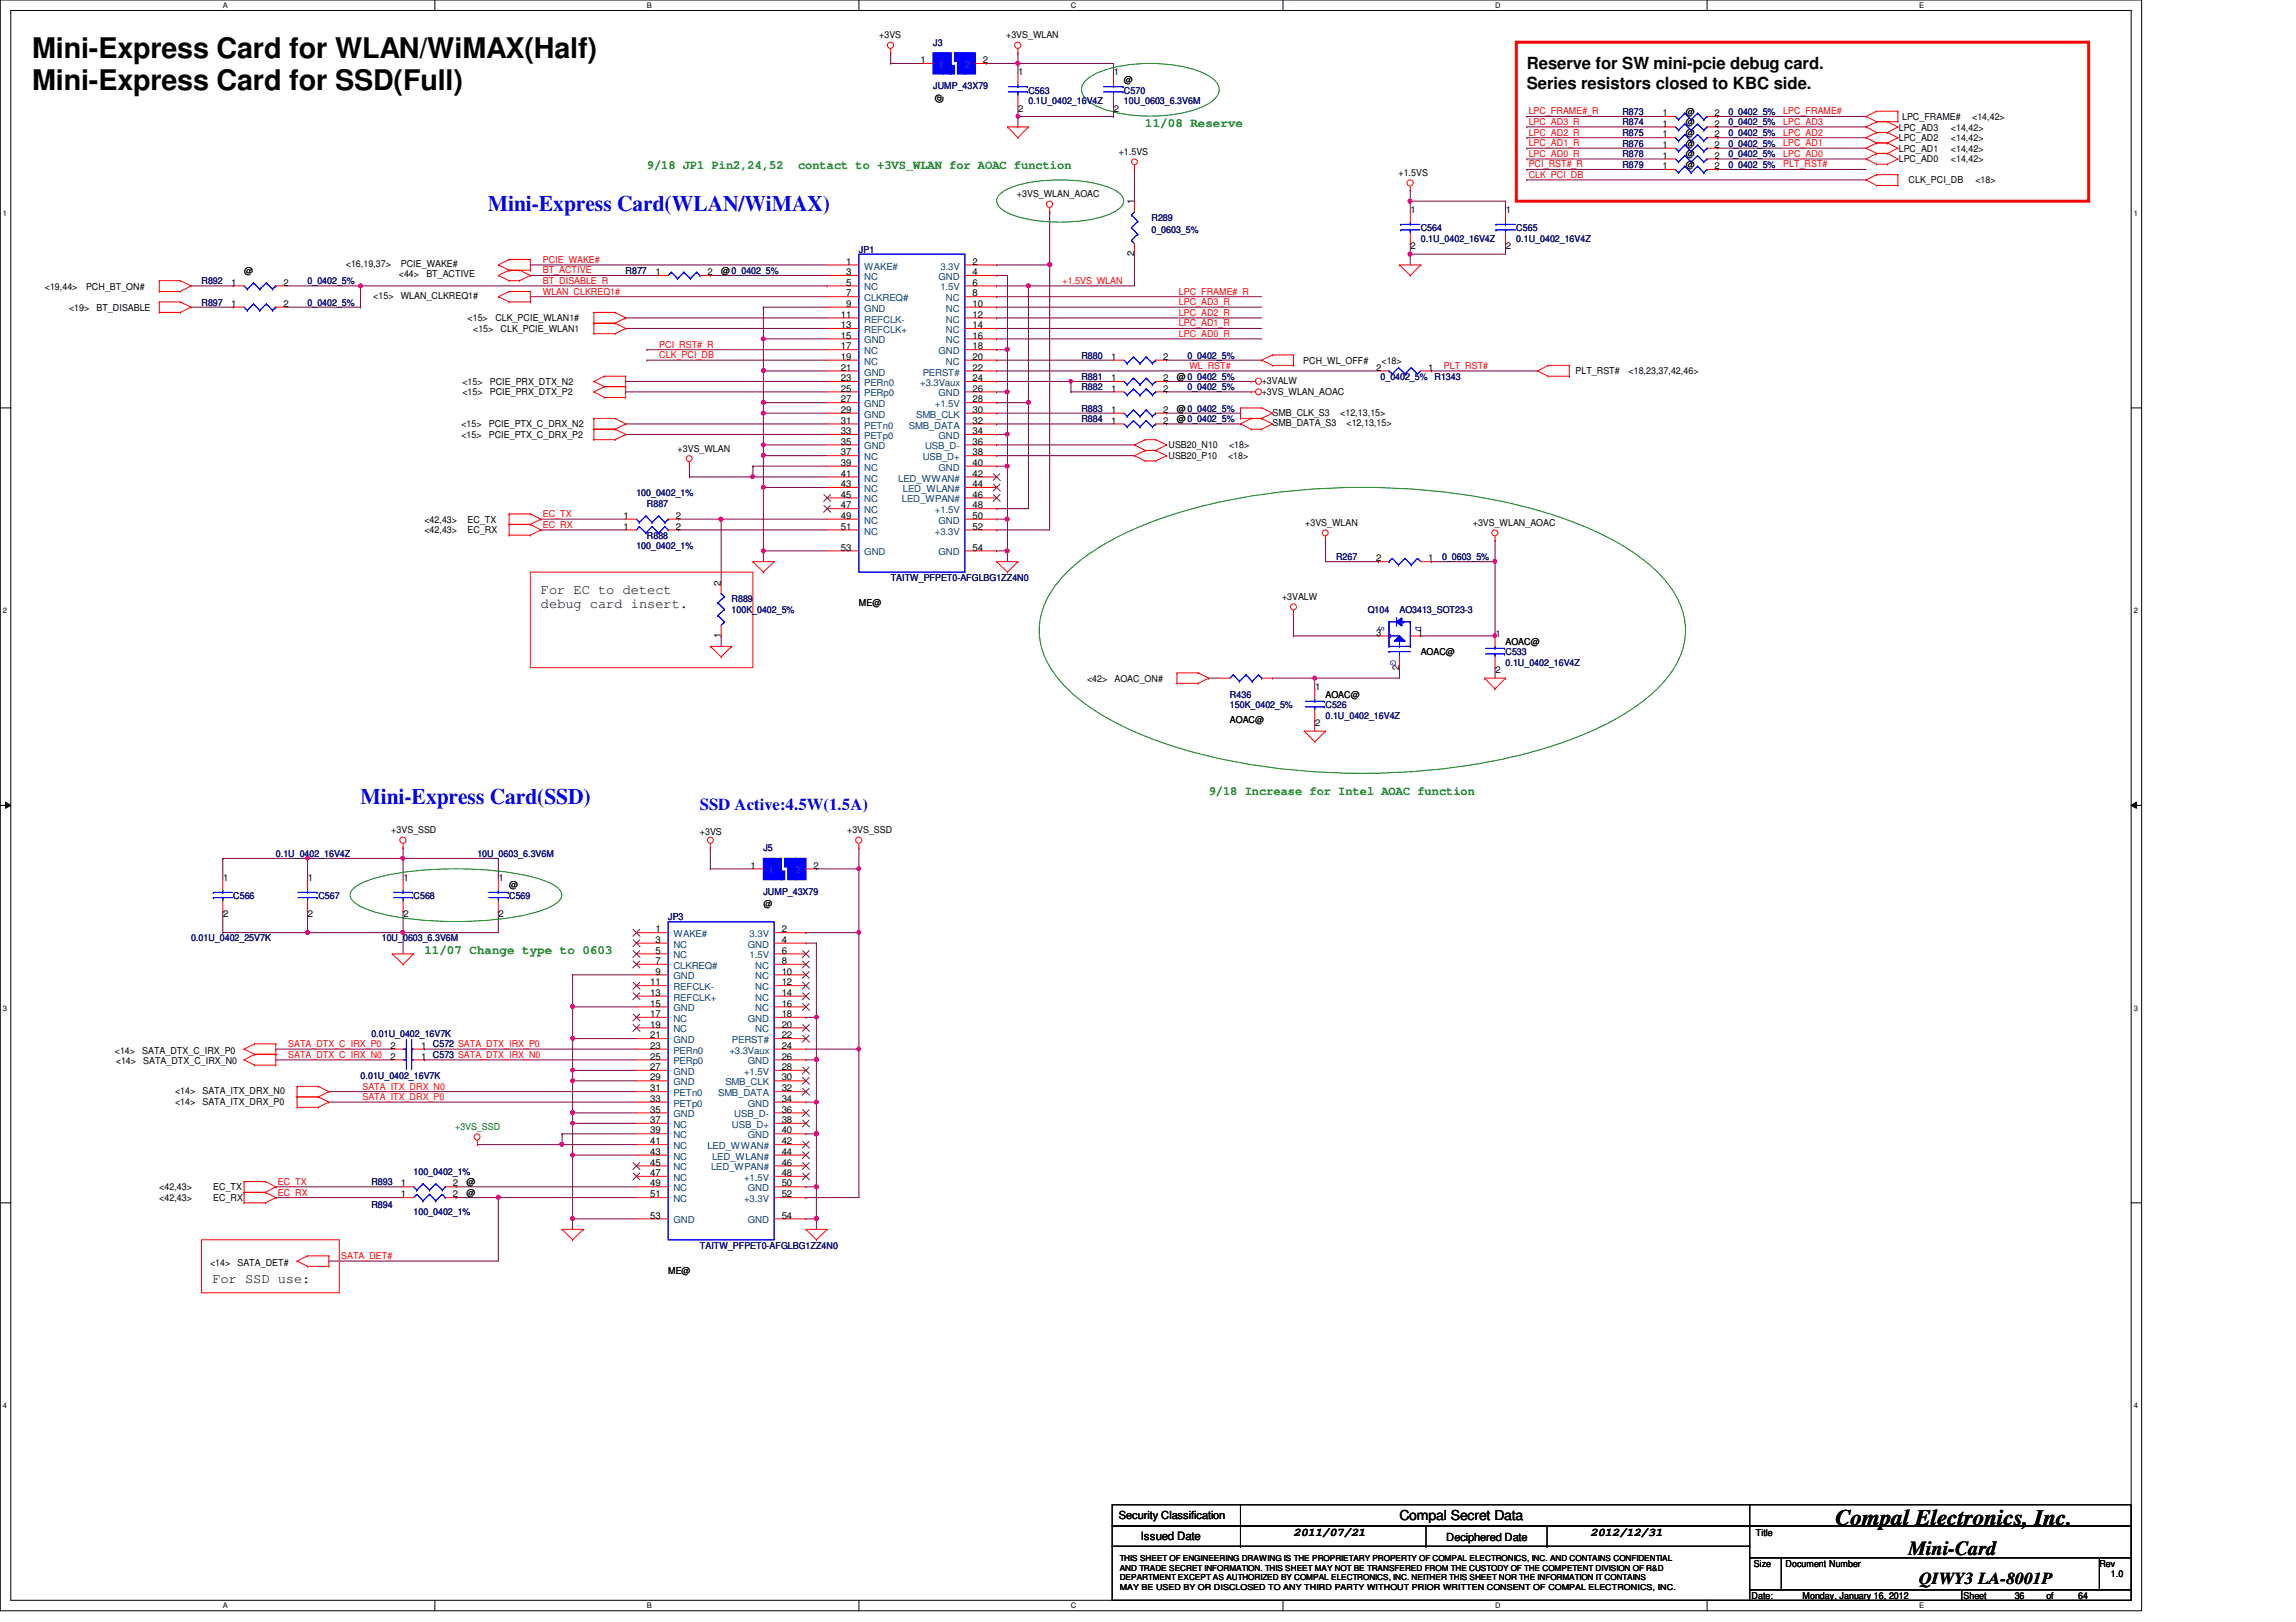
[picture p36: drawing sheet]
<svg xmlns="http://www.w3.org/2000/svg" width="297mm" height="210mm" viewBox="0 0 297 210" stroke-linecap="round" stroke-linejoin="round" font-family="sans-serif">
<defs><g id="words">
<g font-size="3.7">
<text x="4.1" y="7.5">Mini-Express Card for WLAN/WiMAX(Half)</text>
<text x="4.1" y="11.6">Mini-Express Card for SSD(Full)</text>
</g>
<g font-size="2.9" fill="#00f">
<text x="63.1" y="27.3">Mini-Express Card(WLAN/WiMAX)</text>
<text x="46.6" y="104.1">Mini-Express Card(SSD)</text>
</g>
<text font-size="2.9" x="237.4" y="197.4">Compal Electronics, Inc.</text>
<text font-size="2.6" x="246.9" y="201.2">Mini-Card</text>
<g font-size="2.2">
<text x="197.5" y="8.9">Reserve for SW mini-pcie debug card.</text>
<text x="197.5" y="11.5">Series resistors closed to KBC side.</text>
<text x="248.3" y="205">QIWY3 LA-8001P</text>
</g>
<text font-size="2.2" fill="#00f" x="90.5" y="104.9">SSD Active:4.5W(1.5A)</text>
<g font-size="1.8">
<text x="70" y="76.8">For EC to detect</text>
<text x="70" y="78.7">debug card insert.</text>
<text x="27.5" y="166">For SSD use:</text>
<text x="181.1" y="196.8">Compal Secret Data</text>
</g>
<g font-size="1.6" fill="#008000">
<text x="148.2" y="16.4">11/08 Reserve</text>
<text x="83.7" y="21.9">9/18 JP1 Pin2,24,52</text>
<text x="103.2" y="21.9">contact to +3VS_WLAN for AOAC function</text>
<text x="156.4" y="102.8">9/18 Increase for Intel AOAC function</text>
<text x="54.9" y="123.4">11/07 Change type to 0603</text>
</g>
<g font-size="1.5">
<text x="147.6" y="199.3">Issued Date</text>
<text x="167.3" y="198.7">2011/07/21</text>
<text x="205.8" y="198.7">2012/12/31</text>
</g>
<g font-size="1.4">
<text x="144.7" y="196.6">Security Classification</text>
<text x="187.1" y="199.4">Deciphered Date</text>
</g>
<g font-size="1.2">
<text x="113.7" y="5">+3VS</text>
<text x="130.2" y="5">+3VS_WLAN</text>
<text x="119.1" y="8.2">1</text>
<text x="127.2" y="8.2">2</text>
<text x="131.7" y="9.7">1</text>
<text x="144.1" y="9.7">1</text>
<text x="145.4" y="10.7">@</text>
<text x="121.9" y="13.3" transform="rotate(-90 121.9 13.3)">@</text>
<text x="131.7" y="14.4">2</text>
<text x="144.1" y="14.4">2</text>
<text x="215.1" y="17.8">1</text>
<text x="215.1" y="16.4">1</text>
<text x="215.1" y="15">1</text>
<text x="218.1" y="17.6">@</text>
<text x="218.1" y="16.2">@</text>
<text x="218.1" y="14.9">@</text>
<text x="221.8" y="17.8">2</text>
<text x="221.8" y="16.4">2</text>
<text x="221.8" y="15">2</text>
<text x="245.7" y="16.9">LPC_AD3</text>
<text x="246.1" y="15.5">LPC_FRAME#</text>
<text x="252.4" y="16.9">&lt;14,42&gt;</text>
<text x="255.1" y="15.5">&lt;14,42&gt;</text>
<text x="144.7" y="20.1">+1.5VS</text>
<text x="180.9" y="22.8">+1.5VS</text>
<text x="215.1" y="20.5">1</text>
<text x="215.1" y="21.9">1</text>
<text x="215.1" y="19.1">1</text>
<text x="218.1" y="20.3">@</text>
<text x="218.1" y="21.7">@</text>
<text x="218.1" y="19">@</text>
<text x="221.8" y="20.5">2</text>
<text x="221.8" y="21.9">2</text>
<text x="221.8" y="19.1">2</text>
<text x="245.7" y="18.3">LPC_AD2</text>
<text x="245.7" y="19.6">LPC_AD1</text>
<text x="245.7" y="21">LPC_AD0</text>
<text x="246.9" y="23.6">CLK_PCI_DB</text>
<text x="252.4" y="18.3">&lt;14,42&gt;</text>
<text x="252.4" y="19.6">&lt;14,42&gt;</text>
<text x="252.4" y="21">&lt;14,42&gt;</text>
<text x="255.6" y="23.6">&lt;18&gt;</text>
<text x="131.6" y="25.5">+3VS_WLAN_AOAC</text>
<text x="146.7" y="26.5" transform="rotate(-90 146.7 26.5)">1</text>
<text x="182.5" y="27.6">1</text>
<text x="194.8" y="27.6">1</text>
<text x="31.6" y="35.4">@</text>
<text x="44.7" y="34.6">&lt;16,19,37&gt;</text>
<text x="51.6" y="35.8">&lt;44&gt;</text>
<text x="51.9" y="34.6">PCIE_WAKE#</text>
<text x="55.2" y="35.8">BT_ACTIVE</text>
<text x="84.8" y="35.6">1</text>
<text x="91.5" y="35.6">2</text>
<text x="93.3" y="35.4">@0_0402_5%</text>
<text x="109.5" y="34.2">1</text>
<text x="109.5" y="35.6">3</text>
<text x="125.8" y="34.2">2</text>
<text x="125.8" y="35.6">4</text>
<text x="146.7" y="33.2" transform="rotate(-90 146.7 33.2)">2</text>
<text x="182.5" y="32.3">2</text>
<text x="194.8" y="32.3">2</text>
<text x="5.8" y="37.5">&lt;19,44&gt;</text>
<text x="8.9" y="40.2">&lt;19&gt;</text>
<text x="11.1" y="37.5">PCH_BT_ON#</text>
<text x="12.5" y="40.2">BT_DISABLE</text>
<text x="29.9" y="39.7">1</text>
<text x="29.9" y="37">1</text>
<text x="36.7" y="39.7">2</text>
<text x="36.7" y="37">2</text>
<text x="48.3" y="38.7">&lt;15&gt;</text>
<text x="51.9" y="38.7">WLAN_CLKREQ1#</text>
<text x="60.5" y="41.6">&lt;15&gt;</text>
<text x="64.1" y="41.6">CLK_PCIE_WLAN1#</text>
<text x="108.8" y="41.1">11</text>
<text x="109.5" y="37">5</text>
<text x="109.5" y="38.4">7</text>
<text x="109.5" y="39.7">9</text>
<text x="125.8" y="37">6</text>
<text x="125.8" y="38.4">8</text>
<text x="125.8" y="39.7">10</text>
<text x="125.8" y="41.1">12</text>
<text x="61.2" y="43">&lt;15&gt;</text>
<text x="64.8" y="43">CLK_PCIE_WLAN1</text>
<text x="108.8" y="42.5">13</text>
<text x="108.8" y="43.8">15</text>
<text x="108.8" y="45.2">17</text>
<text x="108.8" y="46.6">19</text>
<text x="108.8" y="48">21</text>
<text x="125.8" y="42.5">14</text>
<text x="125.8" y="43.8">16</text>
<text x="125.8" y="45.2">18</text>
<text x="125.8" y="46.6">20</text>
<text x="125.8" y="48">22</text>
<text x="143.8" y="46.6">1</text>
<text x="150.5" y="46.6">2</text>
<text x="168.6" y="47.1">PCH_WL_OFF#</text>
<text x="178.1" y="48">2</text>
<text x="178.7" y="47.1">&lt;18&gt;</text>
<text x="184.8" y="48">1</text>
<text x="59.8" y="49.8">&lt;15&gt;</text>
<text x="59.8" y="51.2">&lt;15&gt;</text>
<text x="63.4" y="49.8">PCIE_PRX_DTX_N2</text>
<text x="63.4" y="51.2">PCIE_PRX_DTX_P2</text>
<text x="108.8" y="49.3">23</text>
<text x="108.8" y="50.7">25</text>
<text x="108.8" y="52.1">27</text>
<text x="108.8" y="53.4">29</text>
<text x="125.8" y="49.3">24</text>
<text x="125.8" y="50.7">26</text>
<text x="125.8" y="52.1">28</text>
<text x="125.8" y="53.4">30</text>
<text x="143.8" y="49.3">1</text>
<text x="143.8" y="53.4">1</text>
<text x="143.8" y="50.7">1</text>
<text x="150.5" y="49.3">2</text>
<text x="150.5" y="53.4">2</text>
<text x="150.5" y="50.7">2</text>
<text x="152.3" y="49.1">@0_0402_5%</text>
<text x="152.3" y="53.3">@0_0402_5%</text>
<text x="163.2" y="51.1">+3VS_WLAN_AOAC</text>
<text x="163.2" y="49.7">+3VALW</text>
<text x="164.6" y="53.8">SMB_CLK_S3</text>
<text x="173.4" y="53.8">&lt;12,13,15&gt;</text>
<text x="203.8" y="48.4">PLT_RST#</text>
<text x="210.7" y="48.4">&lt;18,23,37,42,46&gt;</text>
<text x="59.7" y="55.3">&lt;15&gt;</text>
<text x="59.7" y="56.7">&lt;15&gt;</text>
<text x="63.2" y="55.3">PCIE_PTX_C_DRX_N2</text>
<text x="63.2" y="56.7">PCIE_PTX_C_DRX_P2</text>
<text x="87.7" y="58.5">+3VS_WLAN</text>
<text x="108.8" y="54.8">31</text>
<text x="108.8" y="56.2">33</text>
<text x="108.8" y="57.5">35</text>
<text x="108.8" y="58.9">37</text>
<text x="125.8" y="54.8">32</text>
<text x="125.8" y="56.2">34</text>
<text x="125.8" y="57.5">36</text>
<text x="125.8" y="58.9">38</text>
<text x="143.8" y="54.8">1</text>
<text x="150.5" y="54.8">2</text>
<text x="151.2" y="58">USB20_N10</text>
<text x="151.2" y="59.4">USB20_P10</text>
<text x="152.3" y="54.6">@0_0402_5%</text>
<text x="158.9" y="59.4">&lt;18&gt;</text>
<text x="159" y="58">&lt;18&gt;</text>
<text x="164.6" y="55.2">SMB_DATA_S3</text>
<text x="174.2" y="55.2">&lt;12,13,15&gt;</text>
<text x="108.8" y="60.3">39</text>
<text x="108.8" y="61.7">41</text>
<text x="108.8" y="63">43</text>
<text x="108.8" y="64.4">45</text>
<text x="108.8" y="65.8">47</text>
<text x="125.8" y="60.3">40</text>
<text x="125.8" y="61.7">42</text>
<text x="125.8" y="63">44</text>
<text x="125.8" y="64.4">46</text>
<text x="125.8" y="65.8">48</text>
<text x="54.9" y="67.6">&lt;42,43&gt;</text>
<text x="54.9" y="69">&lt;42,43&gt;</text>
<text x="60.5" y="67.6">EC_TX</text>
<text x="60.5" y="69">EC_RX</text>
<text x="80.7" y="68.5">1</text>
<text x="80.7" y="67.1">1</text>
<text x="87.4" y="68.5">2</text>
<text x="87.4" y="67.1">2</text>
<text x="108.8" y="67.1">49</text>
<text x="108.8" y="68.5">51</text>
<text x="108.8" y="71.2">53</text>
<text x="125.8" y="67.1">50</text>
<text x="125.8" y="68.5">52</text>
<text x="125.8" y="71.2">54</text>
<text x="168.9" y="68.1">+3VS_WLAN</text>
<text x="190.5" y="68.1">+3VS_WLAN_AOAC</text>
<text x="93.3" y="75.8" transform="rotate(-90 93.3 75.8)">2</text>
<text x="165.9" y="77.7">+3VALW</text>
<text x="178.1" y="72.6">2</text>
<text x="184.8" y="72.6">1</text>
<text x="93.3" y="82.5" transform="rotate(-90 93.3 82.5)">1</text>
<text x="111.1" y="78.5">ME@</text>
<text x="178.1" y="82.3">3</text>
<text x="183.4" y="82.3">1</text>
<text x="193.5" y="82.4">1</text>
<text x="194.8" y="83.4">AOAC@</text>
<text x="140.6" y="88.2">&lt;42&gt;</text>
<text x="144.2" y="88.2">AOAC_ON#</text>
<text x="170.1" y="89.3">1</text>
<text x="181" y="86.7" transform="rotate(-90 181 86.7)">2</text>
<text x="183.8" y="84.8">AOAC@</text>
<text x="193.5" y="87.1">2</text>
<text x="159.1" y="93.6">AOAC@</text>
<text x="170.1" y="94">2</text>
<text x="171.5" y="90.3">AOAC@</text>
<text x="50.6" y="107.8">+3VS_SSD</text>
<text x="109.6" y="107.8">+3VS_SSD</text>
<text x="28.9" y="114">1</text>
<text x="39.8" y="114">1</text>
<text x="52.2" y="114">1</text>
<text x="64.5" y="114">1</text>
<text x="90.5" y="108.1">+3VS</text>
<text x="97.1" y="112.4">1</text>
<text x="105.2" y="112.4">2</text>
<text x="28.9" y="118.7">2</text>
<text x="39.8" y="118.7">2</text>
<text x="52.2" y="118.7">2</text>
<text x="64.5" y="118.7">2</text>
<text x="65.9" y="115">@</text>
<text x="98.8" y="117.4">@</text>
<text x="84.8" y="120.6">1</text>
<text x="84.8" y="122">3</text>
<text x="84.8" y="123.4">5</text>
<text x="84.8" y="124.8">7</text>
<text x="101.1" y="120.6">2</text>
<text x="101.1" y="122">4</text>
<text x="101.1" y="123.4">6</text>
<text x="101.1" y="124.8">8</text>
<text x="84.1" y="127.5">11</text>
<text x="84.1" y="128.9">13</text>
<text x="84.1" y="130.3">15</text>
<text x="84.1" y="131.6">17</text>
<text x="84.8" y="126.1">9</text>
<text x="101.1" y="126.1">10</text>
<text x="101.1" y="127.5">12</text>
<text x="101.1" y="128.9">14</text>
<text x="101.1" y="130.3">16</text>
<text x="101.1" y="131.6">18</text>
<text x="14.9" y="136.4">&lt;14&gt;</text>
<text x="15" y="137.8">&lt;14&gt;</text>
<text x="18.4" y="136.4">SATA_DTX_C_IRX_P0</text>
<text x="18.5" y="137.8">SATA_DTX_C_IRX_N0</text>
<text x="50.5" y="135.7">2</text>
<text x="50.5" y="137.1">2</text>
<text x="54.5" y="135.7">1 C572 SATA_DTX_IRX_P0</text>
<text x="54.5" y="137.1">1 C573 SATA_DTX_IRX_N0</text>
<text x="84.1" y="133">19</text>
<text x="84.1" y="134.4">21</text>
<text x="84.1" y="135.7">23</text>
<text x="84.1" y="137.1">25</text>
<text x="101.1" y="133">20</text>
<text x="101.1" y="134.4">22</text>
<text x="101.1" y="135.7">24</text>
<text x="101.1" y="137.1">26</text>
<text x="22.6" y="143">&lt;14&gt;</text>
<text x="22.6" y="141.6">&lt;14&gt;</text>
<text x="26.2" y="143">SATA_ITX_DRX_P0</text>
<text x="26.2" y="141.6">SATA_ITX_DRX_N0</text>
<text x="84.1" y="138.5">27</text>
<text x="84.1" y="139.8">29</text>
<text x="84.1" y="141.2">31</text>
<text x="84.1" y="142.6">33</text>
<text x="84.1" y="144">35</text>
<text x="101.1" y="138.5">28</text>
<text x="101.1" y="139.8">30</text>
<text x="101.1" y="141.2">32</text>
<text x="101.1" y="142.6">34</text>
<text x="101.1" y="144">36</text>
<text x="84.1" y="145.3">37</text>
<text x="84.1" y="146.7">39</text>
<text x="84.1" y="148.1">41</text>
<text x="84.1" y="149.4">43</text>
<text x="101.1" y="145.3">38</text>
<text x="101.1" y="146.7">40</text>
<text x="101.1" y="148.1">42</text>
<text x="101.1" y="149.4">44</text>
<text x="20.6" y="154.1">&lt;42,43&gt;</text>
<text x="20.6" y="155.4">&lt;42,43&gt;</text>
<text x="27.6" y="154.1">EC_TX</text>
<text x="27.6" y="155.4">EC_RX</text>
<text x="51.9" y="154.9">1</text>
<text x="51.9" y="153.5">1</text>
<text x="58.6" y="154.9">2</text>
<text x="58.6" y="153.5">2</text>
<text x="60.4" y="154.7">@</text>
<text x="60.4" y="153.4">@</text>
<text x="84.1" y="150.8">45</text>
<text x="84.1" y="152.2">47</text>
<text x="84.1" y="153.5">49</text>
<text x="84.1" y="154.9">51</text>
<text x="101.1" y="150.8">46</text>
<text x="101.1" y="152.2">48</text>
<text x="101.1" y="153.5">50</text>
<text x="101.1" y="154.9">52</text>
<text x="84.1" y="157.7">53</text>
<text x="101.1" y="157.7">54</text>
<text x="27.2" y="163.8">&lt;14&gt;</text>
<text x="30.7" y="163.8">SATA_DET#</text>
<text x="86.4" y="164.9">ME@</text>
<text x="226.9" y="202.7">Size</text>
<text x="227.2" y="198.8">Title</text>
<text x="231" y="202.7">Document Number</text>
<text x="271.6" y="202.7">Rev</text>
<text x="226.6" y="206.9">Date:</text>
<text x="233.2" y="206.9">Monday, January 16, 2012</text>
<text x="254" y="206.9">Sheet</text>
<text x="260.6" y="206.9">36</text>
<text x="264.7" y="206.9">of</text>
<text x="268.9" y="206.9">64</text>
<text x="273.1" y="204.1">1.0</text>
</g>
<g font-size="1.2" fill="#000080">
<text x="120.7" y="5.9">J3</text>
<text x="120.7" y="11.6">JUMP_43X79</text>
<text x="133.1" y="12.1">C563</text>
<text x="133.1" y="13.5">0.1U_0402_16V4Z</text>
<text x="145.4" y="12.1">C570</text>
<text x="145.4" y="13.5">10U_0603_6.3V6M</text>
<text x="209.9" y="17.6">R875</text>
<text x="209.9" y="16.2">R874</text>
<text x="209.9" y="14.9">R873</text>
<text x="223.6" y="17.6">0_0402_5%</text>
<text x="223.6" y="16.2">0_0402_5%</text>
<text x="223.6" y="14.9">0_0402_5%</text>
<text x="209.9" y="20.3">R878</text>
<text x="209.9" y="21.7">R879</text>
<text x="209.9" y="19">R876</text>
<text x="223.6" y="20.3">0_0402_5%</text>
<text x="223.6" y="21.7">0_0402_5%</text>
<text x="223.6" y="19">0_0402_5%</text>
<text x="149" y="28.6">R289</text>
<text x="183.8" y="29.9">C564</text>
<text x="196.2" y="29.9">C565</text>
<text x="80.9" y="35.4">R877</text>
<text x="111.1" y="32.7">JP1</text>
<text x="149" y="30.2">0_0603_5%</text>
<text x="183.8" y="31.3">0.1U_0402_16V4Z</text>
<text x="196.2" y="31.3">0.1U_0402_16V4Z</text>
<text x="26.1" y="39.5">R897</text>
<text x="26.1" y="36.8">R892</text>
<text x="39.8" y="39.5">0_0402_5%</text>
<text x="39.8" y="36.8">0_0402_5%</text>
<text x="139.9" y="46.4">R880</text>
<text x="153.6" y="46.4">0_0402_5%</text>
<text x="139.9" y="49.1">R881</text>
<text x="139.9" y="53.3">R883</text>
<text x="139.9" y="50.5">R882</text>
<text x="153.6" y="50.5">0_0402_5%</text>
<text x="178.6" y="49.1">0_0402_5%</text>
<text x="185.6" y="49.1">R1343</text>
<text x="139.9" y="54.6">R884</text>
<text x="82.3" y="64.2">100_0402_1%</text>
<text x="83.7" y="65.6">R887</text>
<text x="82.3" y="71.1">100_0402_1%</text>
<text x="83.7" y="69.7">R888</text>
<text x="94.7" y="77.9">R889</text>
<text x="115.2" y="75.2">TAITW_PFPET0-AFGLBG1ZZ4N0</text>
<text x="172.8" y="72.4">R267</text>
<text x="186.6" y="72.4">0_0603_5%</text>
<text x="94.7" y="79.3">100K_0402_5%</text>
<text x="176.9" y="79.3">Q104</text>
<text x="181.1" y="79.3">AO3413_SOT23-3</text>
<text x="194.8" y="84.8">C533</text>
<text x="194.8" y="86.1">0.1U_0402_16V4Z</text>
<text x="159.1" y="90.3">R436</text>
<text x="159.1" y="91.7">150K_0402_5%</text>
<text x="171.5" y="91.7">C526</text>
<text x="171.5" y="93">0.1U_0402_16V4Z</text>
<text x="35.7" y="110.9">0.1U_0402_16V4Z</text>
<text x="61.8" y="110.9">10U_0603_6.3V6M</text>
<text x="98.8" y="110.2">J5</text>
<text x="30.2" y="116.3">C566</text>
<text x="41.2" y="116.3">C567</text>
<text x="53.5" y="116.3">C568</text>
<text x="65.9" y="116.3">C569</text>
<text x="86.4" y="119.1">JP3</text>
<text x="98.8" y="115.8">JUMP_43X79</text>
<text x="24.7" y="121.8">0.01U_0402_25V7K</text>
<text x="49.4" y="121.8">10U_0603_6.3V6M</text>
<text x="48" y="134.2">0.01U_0402_16V7K</text>
<text x="46.6" y="139.7">0.01U_0402_16V7K</text>
<text x="48" y="153.4">R893</text>
<text x="53.5" y="152">100_0402_1%</text>
<text x="48" y="156.4">R894</text>
<text x="53.5" y="157.2">100_0402_1%</text>
<text x="90.5" y="161.6">TAITW_PFPET0-AFGLBG1ZZ4N0</text>
</g>
<g font-size="1.2" fill="#004080">
<text x="121.4" y="8.8">1</text>
<text x="124.8" y="8.8">2</text>
<text x="111.8" y="34.9">WAKE#</text>
<text x="121.7" y="34.9">3.3V</text>
<text x="111.8" y="36.2">NC</text>
<text x="111.8" y="37.6">NC</text>
<text x="111.8" y="39">CLKREQ#</text>
<text x="111.8" y="40.3">GND</text>
<text x="111.8" y="41.7">REFCLK-</text>
<text x="121.4" y="36.2">GND</text>
<text x="121.7" y="37.6">1.5V</text>
<text x="122.4" y="39">NC</text>
<text x="122.4" y="40.3">NC</text>
<text x="122.4" y="41.7">NC</text>
<text x="111.8" y="43.1">REFCLK+</text>
<text x="111.8" y="44.4">GND</text>
<text x="111.8" y="45.8">NC</text>
<text x="111.8" y="47.2">NC</text>
<text x="121.4" y="45.8">GND</text>
<text x="122.4" y="43.1">NC</text>
<text x="122.4" y="44.4">NC</text>
<text x="122.4" y="47.2">NC</text>
<text x="111.8" y="48.6">GND</text>
<text x="111.8" y="50">PERn0</text>
<text x="111.8" y="51.3">PERp0</text>
<text x="111.8" y="52.7">GND</text>
<text x="119" y="50">+3.3Vaux</text>
<text x="119.4" y="48.6">PERST#</text>
<text x="120.9" y="52.7">+1.5V</text>
<text x="121.4" y="51.3">GND</text>
<text x="111.8" y="54.1">GND</text>
<text x="111.8" y="55.5">PETn0</text>
<text x="111.8" y="56.8">PETp0</text>
<text x="111.8" y="58.2">GND</text>
<text x="111.8" y="59.6">NC</text>
<text x="117.6" y="55.5">SMB_DATA</text>
<text x="118.5" y="54.1">SMB_CLK</text>
<text x="119.4" y="59.6">USB_D+</text>
<text x="119.7" y="58.2">USB_D-</text>
<text x="121.4" y="56.8">GND</text>
<text x="111.8" y="60.9">NC</text>
<text x="111.8" y="62.3">NC</text>
<text x="111.8" y="63.7">NC</text>
<text x="111.8" y="65">NC</text>
<text x="116.2" y="62.3">LED_WWAN#</text>
<text x="116.7" y="65">LED_WPAN#</text>
<text x="116.8" y="63.7">LED_WLAN#</text>
<text x="121.4" y="60.9">GND</text>
<text x="111.8" y="66.4">NC</text>
<text x="111.8" y="67.8">NC</text>
<text x="111.8" y="69.2">NC</text>
<text x="111.8" y="71.9">GND</text>
<text x="120.9" y="66.4">+1.5V</text>
<text x="120.9" y="69.2">+3.3V</text>
<text x="121.4" y="67.8">GND</text>
<text x="121.4" y="71.9">GND</text>
<text x="99.4" y="113">1</text>
<text x="102.9" y="113">2</text>
<text x="87.1" y="121.3">WAKE#</text>
<text x="87.1" y="122.6">NC</text>
<text x="87.1" y="124">NC</text>
<text x="87.1" y="125.4">CLKREQ#</text>
<text x="96.7" y="122.6">GND</text>
<text x="97" y="121.3">3.3V</text>
<text x="97" y="124">1.5V</text>
<text x="97.7" y="125.4">NC</text>
<text x="87.1" y="126.7">GND</text>
<text x="87.1" y="128.1">REFCLK-</text>
<text x="87.1" y="129.5">REFCLK+</text>
<text x="87.1" y="130.9">GND</text>
<text x="97.7" y="126.7">NC</text>
<text x="97.7" y="128.1">NC</text>
<text x="97.7" y="129.5">NC</text>
<text x="97.7" y="130.9">NC</text>
<text x="87.1" y="132.2">NC</text>
<text x="87.1" y="133.6">NC</text>
<text x="87.1" y="135">GND</text>
<text x="87.1" y="136.4">PERn0</text>
<text x="87.1" y="137.8">PERp0</text>
<text x="94.4" y="136.4">+3.3Vaux</text>
<text x="94.7" y="135">PERST#</text>
<text x="96.7" y="132.2">GND</text>
<text x="96.7" y="137.8">GND</text>
<text x="97.7" y="133.6">NC</text>
<text x="87.1" y="139.1">GND</text>
<text x="87.1" y="140.5">GND</text>
<text x="87.1" y="141.9">PETn0</text>
<text x="87.1" y="143.2">PETp0</text>
<text x="92.9" y="141.9">SMB_DATA</text>
<text x="93.8" y="140.5">SMB_CLK</text>
<text x="96.3" y="139.1">+1.5V</text>
<text x="96.7" y="143.2">GND</text>
<text x="87.1" y="144.6">GND</text>
<text x="87.1" y="146">NC</text>
<text x="87.1" y="147.3">NC</text>
<text x="87.1" y="148.7">NC</text>
<text x="91.5" y="148.7">LED_WWAN#</text>
<text x="94.7" y="146">USB_D+</text>
<text x="95" y="144.6">USB_D-</text>
<text x="96.7" y="147.3">GND</text>
<text x="87.1" y="150.1">NC</text>
<text x="87.1" y="151.5">NC</text>
<text x="87.1" y="152.8">NC</text>
<text x="87.1" y="154.2">NC</text>
<text x="87.1" y="155.6">NC</text>
<text x="92" y="151.5">LED_WPAN#</text>
<text x="92.1" y="150.1">LED_WLAN#</text>
<text x="96.3" y="152.8">+1.5V</text>
<text x="96.3" y="155.6">+3.3V</text>
<text x="96.7" y="154.2">GND</text>
<text x="87.1" y="158.3">GND</text>
<text x="96.7" y="158.3">GND</text>
</g>
<g font-size="1.2" fill="#f00">
<text x="197.8" y="14.8">LPC_FRAME#_R</text>
<text x="197.8" y="16.2">LPC_AD3_R</text>
<text x="197.8" y="17.6">LPC_AD2_R</text>
<text x="230.7" y="14.8">LPC_FRAME#</text>
<text x="230.7" y="16.2">LPC_AD3</text>
<text x="230.7" y="17.6">LPC_AD2</text>
<text x="197.8" y="18.9">LPC_AD1_R</text>
<text x="197.8" y="20.3">LPC_AD0_R</text>
<text x="197.8" y="23">CLK_PCI_DB</text>
<text x="197.8" y="21.7">PCI_RST#_R</text>
<text x="230.7" y="18.9">LPC_AD1</text>
<text x="230.7" y="20.3">LPC_AD0</text>
<text x="230.7" y="21.7">PLT_RST#</text>
<text x="70.2" y="35.4">BT_ACTIVE</text>
<text x="70.2" y="34">PCIE_WAKE#</text>
<text x="70.2" y="38.1">WLAN_CLKREQ1#</text>
<text x="70.2" y="36.7">BT_DISABLE_R</text>
<text x="137.5" y="36.7">+1.5VS_WLAN</text>
<text x="152.5" y="38.1">LPC_FRAME#_R</text>
<text x="152.5" y="39.5">LPC_AD3_R</text>
<text x="152.5" y="40.9">LPC_AD2_R</text>
<text x="85.3" y="45">PCI_RST#_R</text>
<text x="85.3" y="46.4">CLK_PCI_DB</text>
<text x="152.5" y="42.2">LPC_AD1_R</text>
<text x="152.5" y="43.6">LPC_AD0_R</text>
<text x="153.9" y="47.8">WL_RST#</text>
<text x="186.8" y="47.8">PLT_RST#</text>
<text x="70.2" y="66.9">EC_TX</text>
<text x="70.2" y="68.3">EC_RX</text>
<text x="37.3" y="135.5">SATA_DTX_C_IRX_P0</text>
<text x="37.3" y="136.9">SATA_DTX_C_IRX_N0</text>
<text x="46.9" y="141">SATA_ITX_DRX_N0</text>
<text x="46.9" y="142.4">SATA_ITX_DRX_P0</text>
<text x="35.9" y="153.3">EC_TX</text>
<text x="35.9" y="154.7">EC_RX</text>
<text x="44.2" y="162.9">SATA_DET#</text>
</g>
<g font-size="1.2" fill="#00f">
<text x="178.4" y="81" transform="rotate(90 178.4 81)">S</text>
<text x="183.2" y="81" transform="rotate(90 183.2 81)">D</text>
<text x="179.9" y="85.4" transform="rotate(90 179.9 85.4)">G</text>
</g>
<text font-size="1.2" fill="#008000" x="58.9" y="146.3">+3VS_SSD</text>
<g font-size="1.1">
<text x="144.9" y="202">THIS SHEET OF ENGINEERING DRAWING IS THE PROPRIETARY PROPERTY OF COMPAL ELECTRONICS, INC. AND CONTAINS CONFIDENTIAL</text>
<text x="144.9" y="203.2">AND TRADE SECRET INFORMATION. THIS SHEET MAY NOT BE TRANSFERED FROM THE CUSTODY OF THE COMPETENT DIVISION OF R&amp;D</text>
<text x="144.9" y="205.7">MAY BE USED BY OR DISCLOSED TO ANY THIRD PARTY WITHOUT PRIOR WRITTEN CONSENT OF COMPAL ELECTRONICS, INC.</text>
<text x="144.9" y="204.5">DEPARTMENT EXCEPT AS AUTHORIZED BY COMPAL ELECTRONICS, INC. NEITHER THIS SHEET NOR THE INFORMATION IT CONTAINS</text>
</g>
<g font-size="1">
<text x="28.8" y="1">A</text>
<text x="83.7" y="1">B</text>
<text x="138.6" y="1">C</text>
<text x="193.4" y="1">D</text>
<text x="248.3" y="1">E</text>
<text x=".4" y="27.9">1</text>
<text x="276.1" y="27.9">1</text>
<text x=".4" y="79.4">2</text>
<text x="276.1" y="79.4">2</text>
<text x=".4" y="130.8">3</text>
<text x="276.1" y="130.8">3</text>
<text x=".4" y="182.2">4</text>
<text x="276.1" y="182.2">4</text>
<text x="28.8" y="208.1">A</text>
<text x="83.7" y="208.1">B</text>
<text x="138.6" y="208.1">C</text>
<text x="193.4" y="208.1">D</text>
<text x="248.3" y="208.1">E</text>
</g>
</g></defs>
<path d="M0 0h277.1v208.4h-277.1zM1.4 1.4h274.3v205.7h-274.3z" fill="none" stroke="#000" stroke-width=".13"/>
<g fill="#fff">
<path d="M28.8 .1h.7v1.1h-.7z"/>
<path d="M28.8 207.2h.7v1.1h-.7z"/>
</g>
<path d="M56.3 0v1.4M56.3 207.1v1.3" fill="none" stroke="#000" stroke-width=".13"/>
<g fill="#fff">
<path d="M83.7 .1h.6v1.1h-.6z"/>
<path d="M83.7 207.2h.6v1.1h-.6z"/>
</g>
<path d="M111.1 0v1.4M111.1 207.1v1.3" fill="none" stroke="#000" stroke-width=".13"/>
<g fill="#fff">
<path d="M138.6 .1h.7v1.1h-.7z"/>
<path d="M138.6 207.2h.7v1.1h-.7z"/>
</g>
<path d="M166 0v1.4M166 207.1v1.3" fill="none" stroke="#000" stroke-width=".13"/>
<g fill="#fff">
<path d="M193.4 .1h.7v1.1h-.7z"/>
<path d="M193.4 207.2h.7v1.1h-.7z"/>
</g>
<path d="M220.8 0v1.4M220.8 207.1v1.3" fill="none" stroke="#000" stroke-width=".13"/>
<g fill="#fff">
<path d="M248.3 .1h.6v1.1h-.6z"/>
<path d="M248.3 207.2h.6v1.1h-.6z"/>
<path d="M.4 27.1h.5v1.1h-.5z"/>
<path d="M276.1 27.1h.5v1.1h-.5z"/>
<path d="M.4 78.5h.5v1.1h-.5z"/>
<path d="M276.1 78.5h.5v1.1h-.5z"/>
</g>
<path d="M0 52.8h1.4M275.7 52.8h1.4" fill="none" stroke="#000" stroke-width=".13"/>
<g fill="#fff">
<path d="M.4 129.9h.5v1.1h-.5z"/>
<path d="M276.1 129.9h.5v1.1h-.5z"/>
</g>
<path d="M0 104.2h1.4M.7 103.8l.7 .4-.7 .4zM275.7 104.2l.7-.4v.8zM275.7 104.2h1.4" fill="none" stroke="#000" stroke-width=".13"/>
<path d="M.7 103.8l.7 .4-.7 .4zM275.7 104.2l.7-.4v.8z" fill="#000"/>
<g fill="#fff">
<path d="M.4 181.4h.5v1.1h-.5z"/>
<path d="M276.1 181.4h.5v1.1h-.5z"/>
</g>
<path d="M0 155.7h1.4M275.7 155.7h1.4" fill="none" stroke="#000" stroke-width=".13"/>
<g fill="none" stroke="#800040" stroke-width=".13">
<path d="M68.6 38.4h.1M68.6 35.6h.1M68.6 34.3h.1M68.6 38.4h38.4M68.6 35.6h16.4M68.6 34.3h38.4M91.9 35.6h.1M91.9 35.6h15.1M133 37h.1M135.8 34.3h.1M135.8 34.3v34.3M146.8 32.9h.1"/>
<path d="M146.8 32.9v4.1h-13.8"/>
</g>
<circle cx="135.8" cy="34.2" r=".26" fill="#f0f"/>
<circle cx="135.8" cy="34.2" r=".26" fill="none" stroke="#f0f" stroke-width=".13"/>
<path d="M138.6 49.4h.1M138.6 49.4h5.5M150.9 49.4h.1M150.9 49.4h11" fill="none" stroke="#800040" stroke-width=".13"/>
<path d="M138.4 49.2h.3l.1 .1-.1 .2-.2 .1-.1-.1z" fill-rule="evenodd" fill="#f0f"/>
<path d="M138.4 49.2h.3l.1 .1-.1 .2-.2 .1-.1-.1z" fill="none" stroke="#f0f" stroke-width=".13"/>
<path d="M133 37h.1M133 37v15.1h-4.1M128.9 48h.1M128.9 53.5h.1M128.9 57.6h.1M128.9 59h.1M128.9 52.1h.1M128.9 48h49.4M128.9 53.5h15.2M128.9 57.6h17.9M128.9 59h17.9" fill="none" stroke="#800040" stroke-width=".13"/>
<circle cx="133" cy="52.1" r=".26" fill="#f0f"/>
<circle cx="133" cy="52.1" r=".26" fill="none" stroke="#f0f" stroke-width=".13"/>
<path d="M128.9 37h.1M128.9 37h4.1" fill="none" stroke="#800040" stroke-width=".13"/>
<circle cx="133" cy="37" r=".26" fill="#f0f"/>
<circle cx="133" cy="37" r=".26" fill="none" stroke="#f0f" stroke-width=".13"/>
<g fill="none" stroke="#800040" stroke-width=".13">
<path d="M128.9 46.6h.1M128.9 54.9h.1M128.9 49.4h.1M128.9 46.6h15.2M128.9 54.9h15.2M128.9 49.4h9.7M133 52.1h.1M133 52.1v13.7h-4.1M138.6 50.7h.1M138.6 49.4h.1M138.6 50.7h5.5M138.6 49.4v1.3"/>
<path d="M150.9 50.7h.1M150.9 54.9h.1M150.9 53.5h.1M150.9 46.6h.1M150.9 46.6h12.3M150.9 50.7h11M150.9 54.9h9.6M150.9 53.5h9.6M70 67.2h.1M70 68.6h.1M70 67.2h10.9M70 68.6h10.9"/>
<path d="M93.3 67.2h.1M93.3 67.2h13.7M128.9 65.8h.1"/>
</g>
<circle cx="93.3" cy="67.2" r=".26" fill="#f0f"/>
<circle cx="93.3" cy="67.2" r=".26" fill="none" stroke="#f0f" stroke-width=".13"/>
<path d="M80.9 54.9h.1M80.9 56.2h.1M80.9 49.4h.1M80.9 50.7h.1M80.9 54.9h26.1M80.9 56.2h26.1M80.9 49.4h26.1M80.9 50.7h26.1M128.9 50.7h.1M128.9 50.7h1.4M87.8 68.6h.1M87.8 68.6h19.2" fill="none" stroke="#800040" stroke-width=".13"/>
<circle cx="130.3" cy="50.7" r=".26" fill="#f0f"/>
<circle cx="130.3" cy="50.7" r=".26" fill="none" stroke="#f0f" stroke-width=".13"/>
<path d="M98.8 63.1h.1M98.8 63.1v8.2" fill="none" stroke="#800040" stroke-width=".13"/>
<circle cx="98.8" cy="63" r=".25" fill="#f0f"/>
<circle cx="98.8" cy="63" r=".25" fill="none" stroke="#f0f" stroke-width=".13"/>
<path d="M130.3 35.6h.1M130.3 35.6v9.7M74.1 134.4h.1M74.1 134.4v4.1" fill="none" stroke="#800040" stroke-width=".13"/>
<circle cx="74.1" cy="134.4" r=".26" fill="#f0f"/>
<circle cx="74.1" cy="134.4" r=".26" fill="none" stroke="#f0f" stroke-width=".13"/>
<path d="M61.8 148.1h.1M61.8 148.1h10.9" fill="none" stroke="#800040" stroke-width=".13"/>
<circle cx="72.7" cy="148.1" r=".26" fill="#f0f"/>
<circle cx="72.7" cy="148.1" r=".26" fill="none" stroke="#f0f" stroke-width=".13"/>
<g fill="none" stroke="#800040" stroke-width=".13">
<path d="M197.5 15.1h.1M197.5 16.4h.1M197.5 17.8h.1M197.5 19.2h.1M197.5 15.1h17.8M197.5 16.4h17.8M197.5 17.8h17.8M197.5 19.2h17.8M222.2 15.1h.1M222.2 16.4h.1M222.2 17.8h.1M222.2 19.2h.1"/>
<path d="M222.2 15.1h19.2M222.2 16.4h19.2M222.2 17.8h19.2M222.2 19.2h19.2M128.9 38.4h.1M128.9 39.8h.1M128.9 38.4h34.3M128.9 39.8h34.3M146.8 21.9h.1M146.8 21.9v4.1M197.5 20.6h.1M197.5 23.3h.1"/>
<path d="M197.5 21.9h.1M197.5 20.6h17.8M197.5 21.9h17.8M197.5 23.3h43.9M222.2 20.6h.1M222.2 21.9h.1M222.2 20.6h19.2M222.2 21.9h19.2M83.7 45.3h.1M83.7 46.6h.1M83.7 45.3h23.3M83.7 46.6h23.3"/>
<path d="M128.9 41.1h.1M128.9 42.5h.1M128.9 43.9h.1M128.9 41.1h34.3M128.9 42.5h34.3M128.9 43.9h34.3M87.8 67.2h.1M87.8 67.2h5.5M93.3 67.2h.1M93.3 67.2v8.2M97.4 61.7h.1M97.4 61.7h9.6"/>
<path d="M93.3 82.3h.1M93.3 82.3v1.4M52.2 111.1h.1M52.2 111.1h12.3M35.7 153.6h.1M35.7 155h.1M35.7 153.6h16.5M35.7 155h16.5M64.5 155h.1M64.5 155h17.8M72.7 146.7h.1M72.7 146.7h9.6"/>
</g>
<circle cx="52.1" cy="111" r=".25" fill="#f0f"/>
<circle cx="52.1" cy="111" r=".25" fill="none" stroke="#f0f" stroke-width=".13"/>
<path d="M130.3 56.2h.1M130.3 56.2v4.1" fill="none" stroke="#800040" stroke-width=".13"/>
<circle cx="130.3" cy="60.3" r=".26" fill="#f0f"/>
<circle cx="130.3" cy="60.3" r=".26" fill="none" stroke="#f0f" stroke-width=".13"/>
<circle cx="130.3" cy="56.2" r=".25" fill="#f0f"/>
<circle cx="130.3" cy="56.2" r=".25" fill="none" stroke="#f0f" stroke-width=".13"/>
<path d="M74.1 157.7h.1M74.1 157.7v1.4" fill="none" stroke="#800040" stroke-width=".13"/>
<circle cx="74.1" cy="157.7" r=".26" fill="#f0f"/>
<circle cx="74.1" cy="157.7" r=".26" fill="none" stroke="#f0f" stroke-width=".13"/>
<path d="M89.2 61.7h.1M97.4 60.3h.1M97.4 60.3v1.4h-8.2M72.7 146.7h.1M72.7 146.7v1.4" fill="none" stroke="#800040" stroke-width=".13"/>
<path d="M97.2 61.5l.2-.1 .2 .1-.1 .4h-.1h-.2z" fill-rule="evenodd" fill="#f0f"/>
<path d="M97.2 61.5l.2-.1 .2 .1-.1 .4h-.1h-.2z" fill="none" stroke="#f0f" stroke-width=".13"/>
<path d="M98.8 53.5h.1M98.8 53.5v4.1M52.2 109.7h.1M52.2 109.7v1.4M64.5 111.1h.1M64.5 111.1v2.7M74.1 144h.1M74.1 144h8.2" fill="none" stroke="#800040" stroke-width=".13"/>
<circle cx="98.8" cy="57.6" r=".26" fill="#f0f"/>
<circle cx="98.8" cy="57.6" r=".26" fill="none" stroke="#f0f" stroke-width=".13"/>
<circle cx="98.8" cy="53.5" r=".26" fill="#f0f"/>
<circle cx="98.8" cy="53.5" r=".26" fill="none" stroke="#f0f" stroke-width=".13"/>
<path d="M128.9 34.3h.1M128.9 34.3h6.9M98.8 48h.1M98.8 48v4.1M128.9 68.6h.1M128.9 68.6h6.9M130.3 67.2h.1M130.3 67.2v4.1M52.2 111.1h.1M52.2 111.1v2.7M64.5 117.9h.1M64.5 117.9v2.8" fill="none" stroke="#800040" stroke-width=".13"/>
<circle cx="98.8" cy="48" r=".26" fill="#f0f"/>
<circle cx="98.8" cy="48" r=".26" fill="none" stroke="#f0f" stroke-width=".13"/>
<g fill="none" stroke="#800040" stroke-width=".13">
<path d="M98.8 43.9h.1M98.8 43.9h8.2M89.2 60.3h.1M89.2 60.3v1.4M97.4 60.3h.1M97.4 60.3h9.6M74.1 134.4h.1M74.1 138.5h.1M74.1 134.4h8.2M74.1 138.5v1.4M72.7 148.1h.1M72.7 148.1h9.6"/>
<path d="M74.1 145.4h.1M74.1 145.4h8.2"/>
</g>
<circle cx="74.1" cy="138.5" r=".25" fill="#f0f"/>
<circle cx="74.1" cy="138.5" r=".25" fill="none" stroke="#f0f" stroke-width=".13"/>
<path d="M80.9 42.5h.1M80.9 41.1h.1M80.9 42.5h26.1M80.9 41.1h26.1M28.8 111.1h.1M28.8 111.1v2.7M39.8 111.1h.1M39.8 111.1h12.4" fill="none" stroke="#800040" stroke-width=".13"/>
<circle cx="39.8" cy="111" r=".25" fill="#f0f"/>
<circle cx="39.8" cy="111" r=".25" fill="none" stroke="#f0f" stroke-width=".13"/>
<path d="M28.8 117.9h.1M28.8 117.9v2.8M39.8 120.7h.1M39.8 120.7h12.4" fill="none" stroke="#800040" stroke-width=".13"/>
<circle cx="39.8" cy="120.7" r=".26" fill="#f0f"/>
<circle cx="39.8" cy="120.7" r=".26" fill="none" stroke="#f0f" stroke-width=".13"/>
<path d="M28.8 111.1h.1M28.8 111.1h11M39.8 111.1h.1M39.8 111.1v2.7M74.1 130.3h.1M74.1 130.3v4.1" fill="none" stroke="#800040" stroke-width=".13"/>
<circle cx="74.1" cy="130.3" r=".26" fill="#f0f"/>
<circle cx="74.1" cy="130.3" r=".26" fill="none" stroke="#f0f" stroke-width=".13"/>
<path d="M130.3 71.3h.1M130.3 71.3v1.4M28.8 120.7h.1M28.8 120.7h11M74.1 145.4h.1M74.1 145.4v4.1" fill="none" stroke="#800040" stroke-width=".13"/>
<circle cx="74.1" cy="145.3" r=".25" fill="#f0f"/>
<circle cx="74.1" cy="145.3" r=".25" fill="none" stroke="#f0f" stroke-width=".13"/>
<path d="M130.3 50.7h.1M130.3 50.7v5.5M128.9 71.3h.1M128.9 71.3h1.4M74.1 144h.1M74.1 144v1.4" fill="none" stroke="#800040" stroke-width=".13"/>
<circle cx="130.3" cy="71.3" r=".26" fill="#f0f"/>
<circle cx="130.3" cy="71.3" r=".26" fill="none" stroke="#f0f" stroke-width=".13"/>
<path d="M98.8 39.8h.1M98.8 39.8v4.1M98.8 57.6h.1M98.8 52.1h.1M98.8 57.6h8.2M98.8 52.1v1.4M98.8 63.1h.1M98.8 63.1h8.2M74.1 130.3h.1M74.1 130.3h8.2" fill="none" stroke="#800040" stroke-width=".13"/>
<circle cx="98.8" cy="52.1" r=".26" fill="#f0f"/>
<circle cx="98.8" cy="52.1" r=".26" fill="none" stroke="#f0f" stroke-width=".13"/>
<path d="M128.9 56.2h.1M128.9 56.2h1.4M98.8 71.3h.1M98.8 71.3v1.4" fill="none" stroke="#800040" stroke-width=".13"/>
<circle cx="98.8" cy="71.3" r=".26" fill="#f0f"/>
<circle cx="98.8" cy="71.3" r=".26" fill="none" stroke="#f0f" stroke-width=".13"/>
<g fill="none" stroke="#800040" stroke-width=".13">
<path d="M98.8 57.6h.1M98.8 59h.1M98.8 57.6v1.4M98.8 59h8.2M128.9 45.3h.1M128.9 45.3h1.4M130.3 60.3h.1M130.3 60.3v6.9M39.8 117.9h.1M39.8 117.9v2.8M52.2 117.9h.1M52.2 117.9v5.5"/>
<path d="M52.2 120.7h.1M74.1 139.9h.1M74.1 126.2h.1M74.1 138.5h.1M74.1 139.9h8.2M74.1 126.2v4.1M74.1 139.9v4.1M74.1 138.5h8.2"/>
</g>
<circle cx="74.1" cy="144" r=".26" fill="#f0f"/>
<circle cx="74.1" cy="144" r=".26" fill="none" stroke="#f0f" stroke-width=".13"/>
<circle cx="74.1" cy="139.9" r=".26" fill="#f0f"/>
<circle cx="74.1" cy="139.9" r=".26" fill="none" stroke="#f0f" stroke-width=".13"/>
<path d="M98.8 71.3h.1M98.8 71.3h8.2M128.9 67.2h.1M128.9 67.2h1.4" fill="none" stroke="#800040" stroke-width=".13"/>
<circle cx="130.3" cy="67.2" r=".26" fill="#f0f"/>
<circle cx="130.3" cy="67.2" r=".26" fill="none" stroke="#f0f" stroke-width=".13"/>
<path d="M74.1 149.5h.1M74.1 149.5v8.2" fill="none" stroke="#800040" stroke-width=".13"/>
<circle cx="74.1" cy="149.5" r=".26" fill="#f0f"/>
<circle cx="74.1" cy="149.5" r=".26" fill="none" stroke="#f0f" stroke-width=".13"/>
<path d="M98.8 59h.1M98.8 59v4.1M128.9 60.3h.1M128.9 60.3h1.4" fill="none" stroke="#800040" stroke-width=".13"/>
<circle cx="98.8" cy="58.9" r=".26" fill="#f0f"/>
<circle cx="98.8" cy="58.9" r=".26" fill="none" stroke="#f0f" stroke-width=".13"/>
<path d="M52.2 120.7h.1M52.2 120.7h12.3" fill="none" stroke="#800040" stroke-width=".13"/>
<circle cx="52.1" cy="120.7" r=".26" fill="#f0f"/>
<circle cx="52.1" cy="120.7" r=".26" fill="none" stroke="#f0f" stroke-width=".13"/>
<path d="M98.8 39.8h.1M98.8 39.8h8.2M98.8 52.1h.1M98.8 43.9h.1M98.8 52.1h8.2M98.8 43.9v4.1M74.1 149.5h.1M74.1 149.5h8.2" fill="none" stroke="#800040" stroke-width=".13"/>
<circle cx="98.8" cy="43.9" r=".26" fill="#f0f"/>
<circle cx="98.8" cy="43.9" r=".26" fill="none" stroke="#f0f" stroke-width=".13"/>
<path d="M128.9 35.6h.1M128.9 35.6h1.4M98.8 48h.1M98.8 53.5h.1M98.8 48h8.2M98.8 53.5h8.2M130.3 45.3h.1M130.3 45.3v5.4M74.1 126.2h.1M74.1 126.2h8.2M74.1 157.7h.1M74.1 157.7h8.2" fill="none" stroke="#800040" stroke-width=".13"/>
<circle cx="130.3" cy="45.2" r=".26" fill="#f0f"/>
<circle cx="130.3" cy="45.2" r=".26" fill="none" stroke="#f0f" stroke-width=".13"/>
<path d="M64.5 155h.1M64.5 155v8.2h-22M42.5 163.2h.1" fill="none" stroke="#800040" stroke-width=".13"/>
<circle cx="64.5" cy="154.9" r=".26" fill="#f0f"/>
<circle cx="64.5" cy="154.9" r=".26" fill="none" stroke="#f0f" stroke-width=".13"/>
<path d="M135.8 27.4h.1M135.8 27.4v6.9M59 155h.1M59 155h5.5" fill="none" stroke="#800040" stroke-width=".13"/>
<circle cx="135.8" cy="34.2" r=".26" fill="#f0f"/>
<circle cx="135.8" cy="34.2" r=".26" fill="none" stroke="#f0f" stroke-width=".13"/>
<g fill="none" stroke="#800040" stroke-width=".13">
<path d="M24.7 37h5.5M24.7 39.8h5.5M30.2 37h.1M30.2 39.8h.1M37 37h9.6M46.6 37h.1M35.7 135.8h.1M35.7 137.2h.1M35.7 135.8h15.1M35.7 137.2h15.1M54.9 137.2h.1M54.9 135.8h.1"/>
<path d="M54.9 135.8h27.4M54.9 137.2h27.4M42.5 141.3h.1M42.5 142.6h.1M42.5 141.3h39.8M42.5 142.6h39.8M59 153.6h.1M59 153.6h23.3"/>
</g>
<circle cx="46.6" cy="37" r=".26" fill="#f0f"/>
<circle cx="46.6" cy="37" r=".26" fill="none" stroke="#f0f" stroke-width=".13"/>
<path d="M37 39.8h9.6M46.6 39.8h.1M46.6 37h.1M46.6 37v2.8M46.6 37h60.4M107 37h.1M182.5 24.7h.1M182.5 26h.1M182.5 24.7v2.7M182.5 26h12.3M171.5 69.9h.1M171.5 69.9v2.8" fill="none" stroke="#800040" stroke-width=".13"/>
<circle cx="182.4" cy="26" r=".26" fill="#f0f"/>
<circle cx="182.4" cy="26" r=".26" fill="none" stroke="#f0f" stroke-width=".13"/>
<path d="M182.5 32.9h.1M182.5 32.9v1.4M182.5 32.9h12.3M194.8 26h.1M194.8 26v1.4" fill="none" stroke="#800040" stroke-width=".13"/>
<circle cx="182.4" cy="32.9" r=".26" fill="#f0f"/>
<circle cx="182.4" cy="32.9" r=".26" fill="none" stroke="#f0f" stroke-width=".13"/>
<path d="M182.5 31.5h.1M182.5 31.5v1.4M194.8 31.5h.1M194.8 31.5v1.4M185.2 48h.1M185.2 48h13.7M111.1 120.7h.1M111.1 120.7v15.1" fill="none" stroke="#800040" stroke-width=".13"/>
<path d="M110.9 120.5l.2-.1 .2 .1v.3l-.2 .1-.2-.1z" fill-rule="evenodd" fill="#f0f"/>
<path d="M110.9 120.5l.2-.1 .2 .1v.3l-.2 .1-.2-.1z" fill="none" stroke="#f0f" stroke-width=".13"/>
<path d="M91.9 109.7h.1M91.9 112.4h.1M91.9 112.4h5.5M91.9 109.7v2.7M105.6 112.4h.1M105.6 112.4h5.5M111.1 109.7h.1M111.1 112.4h.1M111.1 109.7v11" fill="none" stroke="#800040" stroke-width=".13"/>
<path d="M110.9 112.2h.2l.2 .1v.3l-.2 .1-.2-.1z" fill-rule="evenodd" fill="#f0f"/>
<path d="M110.9 112.2h.2l.2 .1v.3l-.2 .1-.2-.1z" fill="none" stroke="#f0f" stroke-width=".13"/>
<path d="M104.3 120.7h.1M104.3 120.7h6.8M105.6 122h.1M105.6 131.7h.1M105.6 122v15.2" fill="none" stroke="#800040" stroke-width=".13"/>
<circle cx="105.6" cy="137.1" r=".26" fill="#f0f"/>
<circle cx="105.6" cy="137.1" r=".26" fill="none" stroke="#f0f" stroke-width=".13"/>
<circle cx="105.6" cy="131.6" r=".25" fill="#f0f"/>
<circle cx="105.6" cy="131.6" r=".25" fill="none" stroke="#f0f" stroke-width=".13"/>
<path d="M104.3 131.7h.1M104.3 137.2h.1M104.3 131.7h1.3M104.3 137.2h1.3M105.6 157.7h.1M105.6 157.7v1.4" fill="none" stroke="#800040" stroke-width=".13"/>
<circle cx="105.6" cy="137.1" r=".26" fill="#f0f"/>
<circle cx="105.6" cy="137.1" r=".26" fill="none" stroke="#f0f" stroke-width=".13"/>
<path d="M111.1 135.8h.1M111.1 135.8v19.2M104.3 146.7h.1M104.3 142.6h.1M104.3 153.6h.1M104.3 146.7h1.3M104.3 142.6h1.3M104.3 153.6h1.3" fill="none" stroke="#800040" stroke-width=".13"/>
<path d="M110.9 135.6l.2-.1 .2 .1v.3l-.2 .1-.2-.1z" fill-rule="evenodd" fill="#f0f"/>
<path d="M110.9 135.6l.2-.1 .2 .1v.3l-.2 .1-.2-.1z" fill="none" stroke="#f0f" stroke-width=".13"/>
<path d="M104.3 122h.1M104.3 122h1.3M105.6 137.2h.1M105.6 137.2v5.4M104.3 155h.1M104.3 157.7h.1M104.3 155h6.8M105.6 153.6h.1M105.6 153.6v4.1h-1.3" fill="none" stroke="#800040" stroke-width=".13"/>
<circle cx="105.6" cy="157.7" r=".26" fill="#f0f"/>
<circle cx="105.6" cy="157.7" r=".26" fill="none" stroke="#f0f" stroke-width=".13"/>
<path d="M105.6 142.6h.1M105.6 142.6v4.1" fill="none" stroke="#800040" stroke-width=".13"/>
<circle cx="105.6" cy="146.7" r=".26" fill="#f0f"/>
<circle cx="105.6" cy="146.7" r=".26" fill="none" stroke="#f0f" stroke-width=".13"/>
<circle cx="105.6" cy="142.6" r=".26" fill="#f0f"/>
<circle cx="105.6" cy="142.6" r=".26" fill="none" stroke="#f0f" stroke-width=".13"/>
<path d="M105.6 146.7h.1M105.6 146.7v6.9" fill="none" stroke="#800040" stroke-width=".13"/>
<circle cx="105.6" cy="153.6" r=".26" fill="#f0f"/>
<circle cx="105.6" cy="153.6" r=".26" fill="none" stroke="#f0f" stroke-width=".13"/>
<circle cx="105.6" cy="146.7" r=".26" fill="#f0f"/>
<circle cx="105.6" cy="146.7" r=".26" fill="none" stroke="#f0f" stroke-width=".13"/>
<path d="M156.4 87.8h.1M156.4 87.8h1.4M170.1 87.8h.1M170.1 93.3h.1M170.1 87.8v1.4M170.1 93.3v1.3M181.1 86.4h.1M181.1 86.4v1.4h-11M104.3 135.8h.1M104.3 135.8h6.8" fill="none" stroke="#800040" stroke-width=".13"/>
<circle cx="170.1" cy="87.8" r=".26" fill="#f0f"/>
<circle cx="170.1" cy="87.8" r=".26" fill="none" stroke="#f0f" stroke-width=".13"/>
<path d="M193.4 72.7h.1M193.4 72.7v9.6h-9.6M164.6 87.8h.1M164.6 87.8h5.5M167.3 82.3h.1M167.3 82.3h11M183.8 82.3h.1" fill="none" stroke="#800040" stroke-width=".13"/>
<path d="M193.2 82.1l.2-.1 .2 .1-.1 .3-.1 .1-.2-.1z" fill-rule="evenodd" fill="#f0f"/>
<path d="M193.2 82.1l.2-.1 .2 .1-.1 .3-.1 .1-.2-.1z" fill="none" stroke="#f0f" stroke-width=".13"/>
<path d="M193.2 72.5l.2-.1 .2 .1-.1 .3-.1 .1-.2-.1z" fill-rule="evenodd" fill="#f0f"/>
<path d="M193.2 72.5l.2-.1 .2 .1-.1 .3-.1 .1-.2-.1z" fill="none" stroke="#f0f" stroke-width=".13"/>
<path d="M127.6 8.2h.1M127.6 8.2h4.1M131.7 8.2h.1M131.7 8.2v1.4M167.3 79.5h.1M167.3 79.5v2.8M185.2 72.7h.1M193.4 69.9h.1M193.4 69.9v2.8h-8.2M193.4 86.4h.1M193.4 86.4v1.4" fill="none" stroke="#800040" stroke-width=".13"/>
<path d="M131.5 8h.3l.1 .2-.1 .1-.1 .1-.2-.1z" fill-rule="evenodd" fill="#f0f"/>
<path d="M131.5 8h.3l.1 .2-.1 .1-.1 .1-.2-.1z" fill="none" stroke="#f0f" stroke-width=".13"/>
<path d="M115.2 8.2h.1M115.2 6.9h.1M115.2 8.2h4.1M115.2 6.9v1.3M131.7 8.2h.1M131.7 8.2h12.4M171.5 72.7h6.8M178.3 72.7h.1" fill="none" stroke="#800040" stroke-width=".13"/>
<path d="M131.5 8h.3l.1 .2-.1 .1-.1 .1-.2-.1z" fill-rule="evenodd" fill="#f0f"/>
<path d="M131.5 8h.3l.1 .2-.1 .1-.1 .1-.2-.1z" fill="none" stroke="#f0f" stroke-width=".13"/>
<path d="M131.7 6.9h.1M131.7 15.1h.1M131.7 6.9v1.3M131.7 13.7v1.4M131.7 15.1h12.4M144.1 9.6h.1M144.1 15.1h.1M144.1 8.2v1.4" fill="none" stroke="#800040" stroke-width=".13"/>
<path d="M131.5 14.9h.3l.1 .1-.1 .2-.1 .1-.2-.1z" fill-rule="evenodd" fill="#f0f"/>
<path d="M131.5 14.9h.3l.1 .1-.1 .2-.1 .1-.2-.1z" fill="none" stroke="#f0f" stroke-width=".13"/>
<path d="M131.7 16.4h.1M131.7 15.1v1.3M144.1 13.7h.1M144.1 13.7v1.4" fill="none" stroke="#800040" stroke-width=".13"/>
<g fill="none" stroke="#f00" stroke-width=".13">
<path d="M115.2 6.9h.1M115.2 6.3v.6M130.3 16.4h.1M130.3 16.4h2.7M130.3 16.4l1.4 1.4M131.7 6.9h.1M131.7 17.8h.1M131.7 6.3v.6M131.7 9.6v1.4M131.7 12.3v1.4M133 16.4h.1M133 16.4l-1.3 1.4"/>
<path d="M215.3 17.8h1.4M220.8 17.8h1.4M241.4 17.8h.1M241.4 19.2h.1M241.4 16.4h.1M241.4 15.1h.1M241.4 17.8l1.4 .7M241.4 19.2l1.4 .7M241.4 16.4l1.4 .7M241.4 15.1l1.4 .6M242.8 18.5h.1M242.8 17.1h.1"/>
<path d="M242.8 19.9h.1M242.8 15.7h.1M242.8 14.4h.1M242.8 18.5h1.4M242.8 17.1l-1.4 .7M242.8 17.1h1.4M242.8 19.9h1.4M242.8 18.5l-1.4 .7M242.8 15.7l-1.4 .7M242.8 15.7h2.7M242.8 19.9l-1.4 .7M242.8 14.4h2.7"/>
<path d="M242.8 14.4l-1.4 .7M244.2 18.5h.1M244.2 17.1h.1M244.2 19.9h.1M244.2 15.7h.1M244.2 17.1l1.3 .7M244.2 18.5l1.3 .7M244.2 15.7l1.3 .7M244.2 19.9l1.3 .7M245.5 17.8h.1M245.5 19.2h.1M245.5 16.4h.1"/>
<path d="M245.5 15.7h.1M245.5 14.4h.1M245.5 17.8l-1.3 .7M245.5 19.2l-1.3 .7M245.5 16.4l-1.3 .7M245.5 14.4v1.3M20.6 39.1h.1M20.6 37.7h.1M20.6 36.3h.1M20.6 39.1h2.7M20.6 37.7h2.7M20.6 36.3h2.7"/>
<path d="M20.6 36.3v1.4M20.6 39.1v1.3M23.3 39.1h.1M23.3 36.3h.1M23.3 37.7h.1M23.3 39.1l1.4 .7M23.3 36.3l1.4 .7M24.7 39.8h.1M24.7 37h.1M24.7 39.8l-1.4 .6M24.7 37l-1.4 .7M64.5 34.3h.1"/>
<path d="M64.5 38.4h.1M64.5 35.6h.1M64.5 34.3l1.4 .7M64.5 38.4l1.4 .7M64.5 35.6l1.4 .7M65.9 35h.1M65.9 33.6h.1M65.9 39.1h.1M65.9 37.7h.1M65.9 36.3h.1M65.9 35h2.7M65.9 33.6l-1.4 .7"/>
<path d="M65.9 33.6h2.7M65.9 39.1h2.7M65.9 37.7l-1.4 .7M65.9 37.7h2.7M65.9 36.3h1.3M65.9 35l-1.4 .6M67.2 36.3h.1M67.2 35h.1M67.2 35l1.4 .6M68.6 33.6h.1M68.6 35h.1M68.6 37.7h.1"/>
<path d="M68.6 39.1h.1M68.6 35.6h.1M68.6 33.6v1.4M68.6 37.7v1.4M68.6 35.6l-1.4 .7M85 35.6h1.4M90.5 35.6h1.4M107 34.3h4.1M107 35.6h4.1M107 37h4.1M107 38.4h4.1M107 39.8h4.1"/>
<path d="M124.8 34.3h4.1M124.8 35.6h4.1M124.8 37h4.1M124.8 38.4h4.1M124.8 39.8h4.1M135.8 27.4h.1M135.8 26.9v.5M146.8 21.9h.1M146.8 21.4v.5M146.8 26v1.4M146.8 31.5v1.4M181.1 34.3h.1"/>
<path d="M181.1 34.3h2.7M181.1 34.3l1.4 1.3M182.5 24.7h.1M182.5 35.6h.1M182.5 24.1v.6M183.8 34.3h.1M183.8 34.3l-1.3 1.3M215.3 20.6h1.4M220.8 20.6h1.4M241.4 20.6h.1M241.4 23.3h.1M241.4 20.6l1.4 .7"/>
<path d="M241.4 23.3l1.4 .7M242.8 21.3h.1M242.8 22.6h.1M242.8 24h.1M242.8 21.3h1.4M242.8 22.6h2.7M242.8 22.6l-1.4 .7M242.8 24h2.7M244.2 21.3h.1M245.5 20.6h.1M245.5 24h.1M245.5 22.6h.1"/>
<path d="M245.5 20.6l-1.3 .7M245.5 22.6v1.4M20.6 40.4h.1M20.6 40.4h2.7M23.3 40.4h.1M76.8 55.5h.1M76.8 54.1h.1M76.8 56.9h.1M76.8 49.4h.1M76.8 50.7h.1M76.8 40.4h.1M76.8 41.8h.1"/>
<path d="M76.8 43.2h.1M76.8 56.9h2.8M76.8 54.1h2.8M76.8 55.5h2.8M76.8 40.4v2.8M76.8 54.1v2.8M76.8 49.4l1.4 .6M76.8 50.7l1.4 .7M76.8 41.8h2.8M76.8 40.4h2.8M76.8 43.2h2.8M78.2 48.7h.1"/>
<path d="M78.2 50h.1M78.2 51.4h.1M78.2 48.7l-1.4 .7M78.2 48.7h2.7M78.2 50h2.7M78.2 50l-1.4 .7M78.2 51.4h2.7M79.6 54.1h.1M79.6 55.5h.1M79.6 56.9h.1M79.6 41.8h.1M79.6 40.4h.1"/>
<path d="M79.6 43.2h.1M79.6 54.1l1.3 .8M79.6 55.5l1.3 .7M79.6 40.4l1.3 .7M79.6 41.8l1.3 .7M80.9 54.9h.1M80.9 56.2h.1M80.9 48.7h.1M80.9 50h.1M80.9 51.4h.1M80.9 41.1h.1M80.9 42.5h.1"/>
<path d="M80.9 54.9l-1.3 .6M80.9 56.2l-1.3 .7M80.9 48.7v2.7M80.9 41.1l-1.3 .7M80.9 42.5l-1.3 .7M89.2 59.8v.5M107 50.7h4.1M107 49.4h4.1M107 41.1h4.1M107 42.5h4.1M107 43.9h4.1M107 45.3h4.1"/>
<path d="M107 46.6h4.1M107 48h4.1M107 52.1h4.1M107 53.5h4.1M107 54.9h4.1M107 56.2h4.1M107 57.6h4.1M107 59h4.1M124.8 50.7h4.1M124.8 49.4h4.1M124.8 41.1h4.1M124.8 42.5h4.1"/>
<path d="M124.8 43.9h4.1M124.8 45.3h4.1M124.8 46.6h4.1M124.8 48h4.1M124.8 52.1h4.1M124.8 53.5h4.1M124.8 54.9h4.1M124.8 56.2h4.1M124.8 57.6h4.1M124.8 59h4.1M144.1 49.4h1.3M146.8 57.6h.1"/>
<path d="M146.8 59h.1M146.8 57.6l1.4 .7M146.8 59l1.4 .6M148.2 56.9h.1M148.2 58.3h.1M148.2 59.6h.1M148.2 56.9h1.3M148.2 56.9l-1.4 .7M148.2 58.3h1.3M148.2 58.3l-1.4 .7M148.2 59.6h1.3M149.5 56.9h.1"/>
<path d="M149.5 58.3h.1M149.5 59.6h.1M149.5 56.9l1.4 .7M149.5 58.3l1.4 .7M149.5 49.4h1.4M150.9 57.6h.1M150.9 59h.1M150.9 57.6l-1.4 .7M150.9 59l-1.4 .6M160.5 52.8h.1M160.5 54.1h.1M160.5 54.9h.1"/>
<path d="M160.5 52.8h2.7M160.5 52.8v1.3M160.5 54.1h2.7M160.5 54.9l1.4 .6M161.9 54.1h.1M161.9 55.5h.1M161.9 50.7h.1M161.9 49.4h.1M161.9 54.1l-1.4 .8M161.9 55.5h1.3M161.9 50.7h.5M161.9 49.4h.5"/>
<path d="M163.2 46.6h.1M163.2 52.8h.1M163.2 54.1h.1M163.2 55.5h.1M163.2 46.6l1.4 .7M163.2 52.8l1.4 .7M163.2 54.1l1.4 .8M164.6 45.9h.1M164.6 47.3h.1M164.6 53.5h.1M164.6 54.9h.1M164.6 45.9h2.7"/>
<path d="M164.6 45.9l-1.4 .7M164.6 47.3h2.7M164.6 53.5l-1.4 .6M164.6 54.9l-1.4 .6M167.3 47.3h.1M167.3 45.9h.1M167.3 45.9v1.4M198.9 48h.1M198.9 48l1.4 .7M200.3 47.3h.1M200.3 48.7h.1M200.3 47.3h2.7"/>
<path d="M200.3 48.7h2.7M200.3 47.3l-1.4 .7M203 48.7h.1M203 47.3h.1M203 47.3v1.4M65.9 67.9h.1M65.9 66.5h.1M65.9 69.3h.1M65.9 66.5h2.7M65.9 67.9h2.7M65.9 66.5v2.8M65.9 69.3h2.7"/>
<path d="M68.6 74h28.8v12.4h-28.8zM68.6 66.5h.1M68.6 67.9h.1M68.6 69.3h.1M68.6 66.5l1.4 .7M68.6 67.9l1.4 .7M70 67.2h.1M70 68.6h.1M70 67.2l-1.4 .7M70 68.6l-1.4 .7M80.9 67.2h1.4M80.9 68.6h1.4"/>
<path d="M86.4 67.2h1.4M86.4 68.6h1.4M89.2 60.3h.1M97.4 72.7h.1M97.4 72.7h2.8M97.4 72.7l1.4 1.3M98.8 74h.1M100.2 72.7h.1M100.2 72.7l-1.4 1.3M107 60.3h4.1M107 61.7h4.1M107 63.1h4.1"/>
<path d="M107 64.4h4.1M107 65.8h4.1M107 67.2h4.1M107 68.6h4.1M107 71.3h4.1M124.8 60.3h4.1M124.8 61.7h4.1M124.8 63.1h4.1M124.8 64.4h4.1M124.8 65.8h4.1M124.8 67.2h4.1M124.8 68.6h4.1"/>
<path d="M124.8 71.3h4.1M128.9 72.7h.1M128.9 72.7h2.8M128.9 72.7l1.4 1.3M130.3 74h.1M131.7 72.7h.1M131.7 72.7l-1.4 1.3M167.3 79.5h.1M167.3 79v.5M171.5 69.9h.1M171.5 69.4v.5M193.4 69.9h.1"/>
<path d="M193.4 69.4v.5M91.9 83.7h.1M91.9 83.7h2.8M91.9 83.7l1.4 1.3M93.3 85h.1M94.7 83.7h.1M94.7 83.7l-1.4 1.3M152.3 88.4h.1M152.3 87.1h.1M152.3 87.1h2.7M152.3 88.4h2.7M152.3 87.1v1.3"/>
<path d="M155 87.1h.1M155 88.4h.1M155 87.1l1.4 .7M156.4 87.8h.1M156.4 87.8l-1.4 .6M168.7 94.6h.1M168.7 94.6h2.8M168.7 94.6l1.4 1.4M170.1 96h.1M171.5 94.6h.1M171.5 94.6l-1.4 1.4M192.1 87.8h.1"/>
<path d="M192.1 87.8h2.7M192.1 87.8l1.3 1.4M193.4 89.2h.1M194.8 87.8h.1M194.8 87.8l-1.4 1.4M28.8 113.8v1.4M28.8 116.6v1.3M52.2 109.7h.1M52.2 109.2v.5M64.5 113.8v1.4M64.5 116.6v1.3M91.9 109.7h.1"/>
<path d="M91.9 109.2v.5M111.1 109.7h.1M111.1 109.2v.5M31.6 135.8h.1M31.6 137.2h.1M31.6 137.2l1.3 .6M31.6 135.8l1.3 .6M32.9 135.1h.1M32.9 136.4h.1M32.9 137.8h.1M32.9 135.1h2.8M32.9 135.1l-1.3 .7"/>
<path d="M32.9 136.4h2.8M32.9 136.4l-1.3 .8M32.9 137.8h2.8M35.7 136.4h.1M35.7 135.1h.1M35.7 137.8h.1M35.7 135.1v2.7M50.8 123.4h.1M50.8 123.4h2.7M50.8 123.4l1.4 1.4M50.8 135.8h1.4M52.2 124.8h.1"/>
<path d="M53.5 123.4h.1M53.5 123.4l-1.3 1.4M53.5 135.8h1.4M82.3 123.4h4.1M82.3 135.8h4.1M82.3 120.7h4.1M82.3 122h4.1M82.3 124.8h4.1M82.3 126.2h4.1M82.3 127.6h4.1M82.3 128.9h4.1M82.3 130.3h4.1"/>
<path d="M82.3 131.7h4.1M82.3 133h4.1M82.3 134.4h4.1M82.3 137.2h4.1M82.3 138.5h4.1M82.3 139.9h4.1M100.2 123.4h4.1M100.2 135.8h4.1M100.2 120.7h4.1M100.2 122h4.1M100.2 124.8h4.1M100.2 126.2h4.1"/>
<path d="M100.2 127.6h4.1M100.2 128.9h4.1M100.2 130.3h4.1M100.2 131.7h4.1M100.2 133h4.1M100.2 134.4h4.1M100.2 137.2h4.1M100.2 138.5h4.1M100.2 139.9h4.1M31.6 154.3h.1M31.6 152.9h.1M31.6 155.7h.1"/>
<path d="M31.6 152.9h2.7M31.6 154.3h2.7M31.6 152.9v2.8M31.6 155.7h2.7M34.3 152.9h.1M34.3 154.3h.1M34.3 155.7h.1M34.3 152.9l1.4 .7M34.3 154.3l1.4 .7M35.7 153.6h.1M35.7 155h.1M35.7 153.6l-1.4 .7"/>
<path d="M35.7 155l-1.4 .7M38.4 143.3h.1M38.4 141.9h.1M38.4 140.6h.1M38.4 141.9h2.8M38.4 143.3h2.8M38.4 140.6v2.7M38.4 140.6h2.8M41.2 141.9h.1M41.2 143.3h.1M41.2 140.6h.1M41.2 141.9l1.3 .7"/>
<path d="M41.2 140.6l1.3 .7M42.5 142.6h.1M42.5 141.3h.1M42.5 142.6l-1.3 .7M42.5 141.3l-1.3 .6M52.2 155h1.3M57.6 155h1.4M61.8 148.1h.1M61.8 147.6v.5M72.7 159.1h.1M72.7 159.1h2.8M72.7 159.1l1.4 1.3"/>
<path d="M75.5 159.1h.1M75.5 159.1l-1.4 1.3M82.3 155h4.1M82.3 141.3h4.1M82.3 142.6h4.1M82.3 144h4.1M82.3 145.4h4.1M82.3 146.7h4.1M82.3 148.1h4.1M82.3 149.5h4.1M82.3 150.9h4.1M82.3 152.2h4.1"/>
<path d="M82.3 153.6h4.1M82.3 157.7h4.1M100.2 155h4.1M100.2 141.3h4.1M100.2 142.6h4.1M100.2 144h4.1M100.2 145.4h4.1M100.2 146.7h4.1M100.2 148.1h4.1M100.2 149.5h4.1M100.2 150.9h4.1M100.2 152.2h4.1"/>
<path d="M100.2 153.6h4.1M100.2 157.7h4.1M104.3 159.1h.1M104.3 159.1h2.7M104.3 159.1l1.3 1.3M107 159.1h.1M107 159.1l-1.4 1.3M26.1 160.4h17.8v6.9h-17.8zM38.4 163.2h.1M38.4 163.2l1.4 .7M39.8 162.5h.1M39.8 163.9h.1"/>
<path d="M39.8 162.5h2.7M39.8 162.5l-1.4 .7M39.8 163.9h2.7M42.5 163.9h.1M42.5 162.5h.1M42.5 162.5v1.4M74.1 160.4h.1M105.6 160.4h.1"/>
<circle cx="115.2" cy="5.9" r=".4"/>
<circle cx="131.7" cy="5.9" r=".4"/>
<circle cx="135.8" cy="26.4" r=".4"/>
<circle cx="146.8" cy="21" r=".38"/>
<circle cx="182.4" cy="23.7" r=".4"/>
<circle cx="89.2" cy="59.3" r=".38"/>
<circle cx="162.8" cy="49.3" r=".39"/>
<circle cx="162.8" cy="50.7" r=".38"/>
<circle cx="167.3" cy="78.5" r=".39"/>
<circle cx="171.4" cy="69" r=".38"/>
<circle cx="193.4" cy="69" r=".39"/>
<circle cx="52.1" cy="108.7" r=".4"/>
<circle cx="91.9" cy="108.7" r=".39"/>
<circle cx="111.1" cy="108.7" r=".4"/>
<circle cx="61.7" cy="147.1" r=".39"/>
</g>
<g fill="none" stroke="#000" stroke-width=".13">
<path d="M143.9 194.7h82.5v2.8h-82.5zM143.9 197.5h82.5v2.6h-82.5zM160.5 197.5h.1M160.5 194.7v5.4M184.5 197.5v2.6M200.1 197.5v2.6M226.4 194.7h49.3v2.8h-49.3zM226.4 197.5h49.3v4.1h-49.3zM143.9 200.1h82.5v7h-82.5zM160.5 200.1h.1M184.5 200.1h.1M200.1 200.1h.1"/>
<path d="M226.4 201.6h4.1v4.1h-4.1zM226.4 205.7h27.4v1.4h-27.4zM230.5 201.6h41.1v4.1h-41.1zM253.8 205.7h21.9v1.4h-21.9zM271.6 201.6h4.1v4.1h-4.1z"/>
</g>
<path d="M196.2 5.5h74v20.5h-74z" fill="none" stroke="#f00" stroke-width=".38"/>
<path d="M140.4 10.5a9.6 9.6 0 0 1 5.6-2.1 18.9 18.9 0 0 1 10 1.2 2.59 2.59 0 0 1 1.7 2 2.62 2.62 0 0 1-1.7 2 18.8 18.8 0 0 1-11.3 1 8.6 8.6 0 0 1-4.3-1.9 1.49 1.49 0 0 1 0-2.2zM129.4 25.1a9.5 9.5 0 0 1 5.1-1.7 20 20 0 0 1 9.3 1 2.16 2.16 0 0 1 1.6 1.6 2.18 2.18 0 0 1-1.6 1.6 20.1 20.1 0 0 1-13.3 0 2.17 2.17 0 0 1-1.6-1.6l.2-.5zM138.3 73.8a31.9 31.9 0 0 1 10.5-6.2 78.2 78.2 0 0 1 27.4-4.5 79.6 79.6 0 0 1 26.5 4.1 33.2 33.2 0 0 1 11.8 6.9 10.7 10.7 0 0 1 3.6 7.5 10.6 10.6 0 0 1-3.6 7.5 30 30 0 0 1-9.7 6 74.6 74.6 0 0 1-25.6 4.9 82.7 82.7 0 0 1-28.1-3.7 37.5 37.5 0 0 1-11.4-5.8 12.8 12.8 0 0 1-5.1-7.5 9.6 9.6 0 0 1 2.6-8zM45.8 114.9a8.7 8.7 0 0 1 3.5-1.5 47.7 47.7 0 0 1 19.4 0 8.8 8.8 0 0 1 3.5 1.5 1.07 1.07 0 0 1 0 1.8 8.8 8.8 0 0 1-3.5 1.5 46.7 46.7 0 0 1-19.4 0 8.7 8.7 0 0 1-3.5-1.5 1.07 1.07 0 0 1 0-1.8z" fill="none" stroke="#008000" stroke-width=".13"/>
<g fill="none" stroke="#00f" stroke-width=".13">
<path d="M130.5 11.9h2.4M130.5 11.2h2.4M131.7 11.2h.1M131.7 11.9h.1M131.7 11v.2M131.7 11.9v.4M132.9 11.9h.1M132.9 11.2h.1M216.7 17.8l.5 .4M217.2 18.2h.1M218 17.4h.1M218 17.4l-.8 .8"/>
<path d="M218 17.4l.8 .8M218.8 18.2h.1M219.6 17.4h.1M219.6 17.4l-.8 .8M219.6 17.4l.8 .8M220.4 18.2h.1M220.8 17.8h.1M220.8 17.8l-.4 .4M86.9 35.2h.1M86.9 35.2l-.5 .4M86.9 35.2l.8 .9M87.7 36.1h.1"/>
<path d="M88.5 35.2h.1M88.5 35.2l-.8 .9M88.5 35.2l.8 .9M89.3 36.1h.1M90.1 35.2h.1M90.1 35.2l-.8 .9M90.1 35.2l.4 .4M90.5 35.6h.1M111.1 32.9h13.7v41.1h-13.7zM146.4 27.8h.1M146.4 29.5h.1M146.4 31.1h.1"/>
<path d="M146.4 27.8l.8 .9M146.4 29.5l.8 .8M146.4 31.1l.4 .4M146.8 31.5h.1M146.8 27.4l-.4 .4M147.2 28.7h.1M147.2 30.3h.1M147.2 28.7l-.8 .8M147.2 30.3l-.8 .8M216.7 20.6l.5 .4M217.2 21h.1M218 20.2h.1"/>
<path d="M218 20.2l-.8 .8M218 20.2l.8 .8M218.8 21h.1M219.6 20.2h.1M219.6 20.2l-.8 .8M219.6 20.2l.8 .8M220.4 21h.1M220.8 20.6h.1M220.8 20.6l-.4 .4M145.4 49.4l.4 .4M145.8 49.8h.1M146.6 48.9h.1"/>
<path d="M146.6 48.9l-.8 .9M146.6 48.9l.9 .9M147.5 49.8h.1M148.3 48.9h.1M148.3 48.9l-.8 .9M148.3 48.9l.8 .9M149.1 49.8h.1M149.5 49.4h.1M149.5 49.4l-.4 .4M82.3 67.2l.4 .4M82.7 68.2h.1M82.7 67.6h.1"/>
<path d="M82.7 68.2l-.4 .4M82.7 68.2l.9 .8M83.6 69h.1M83.6 66.8h.1M83.6 66.8l-.9 .8M83.6 66.8l.8 .8M84.4 68.2h.1M84.4 67.6h.1M84.4 68.2l-.8 .8M84.4 68.2l.8 .8M85.2 69h.1M85.2 66.8h.1"/>
<path d="M85.2 66.8l-.8 .8M85.2 66.8l.8 .8M86 68.2h.1M86 67.6h.1M86 68.2l-.8 .8M86 68.2l.4 .4M86.4 68.6h.1M86.4 67.2h.1M86.4 67.2l-.4 .4M27.6 116.2h.1M27.6 115.5h.1M27.6 116.2h2.5"/>
<path d="M27.6 115.5h2.5M28.8 115.5h.1M28.8 116.2h.1M28.8 115.2v.3M28.8 116.2v.4M63.2 116.2h2.5M63.2 115.5h2.5M64.5 115.5h.1M64.5 116.2h.1M64.5 115.2v.3M64.5 116.2v.4M65.7 116.2h.1"/>
<path d="M65.7 115.5h.1M86.4 119.3h13.8v41.1h-13.8zM52.2 135.8h.4M52.6 134.5h.1M52.6 135.8h.1M52.6 134.5v2.5M53.3 135.8h.1M53.3 134.5h.1M53.3 135.8h.2M53.3 134.5v2.5M53.9 154.6h.1M53.9 154.6l-.4 .4"/>
<path d="M53.9 154.6l.8 .8M54.7 155.4h.1M55.6 154.6h.1M55.6 154.6l-.9 .8M55.6 154.6l.8 .8M56.4 155.4h.1M57.2 154.6h.1M57.2 154.6l-.8 .8M57.2 154.6l.4 .4M57.6 155h.1"/>
</g>
<g fill="none" stroke="#804000" stroke-width=".13">
<path d="M106.6 64l.9 .9M106.6 65.4l.9 .9M107.4 64l-.9 .9M107.4 65.4l-.9 .9M128.5 61.3l.9 .9M128.5 62.7l.9 .8M128.5 64l.9 .9M129.4 61.3l-.9 .9M129.4 62.7l-.9 .8M129.4 64l-.9 .9M81.9 120.3l.9 .9M81.9 121.6l.9 .9"/>
<path d="M81.9 123l.9 .9M81.9 124.4l.9 .9M81.9 127.1l.9 .9M81.9 128.5l.9 .9M81.9 131.2l.9 .9M81.9 132.6l.9 .9M82.8 120.3l-.9 .9M82.8 121.6l-.9 .9M82.8 123l-.9 .9M82.8 124.4l-.9 .9M82.8 127.1l-.9 .9M82.8 128.5l-.9 .9"/>
<path d="M82.8 131.2l-.9 .9M82.8 132.6l-.9 .9M103.8 123l.9 .9M103.8 124.4l.9 .9M103.8 125.7l.9 .9M103.8 127.1l.9 .9M103.8 128.5l.9 .9M103.8 129.9l.9 .9M103.8 132.6l.9 .9M103.8 134l.9 .9M103.8 138.1l.9 .9M103.8 139.4l.9 .9"/>
<path d="M104.7 128.5l-.9 .9M104.7 129.9l-.9 .9M104.7 123l-.9 .9M104.7 124.4l-.9 .9M104.7 125.7l-.9 .9M104.7 127.1l-.9 .9M104.7 132.6l-.9 .9M104.7 134l-.9 .9M104.7 138.1l-.9 .9M104.7 139.4l-.9 .9M81.9 150.5l.9 .8M81.9 151.8l.9 .9"/>
<path d="M82.8 150.5l-.9 .8M82.8 151.8l-.9 .9M103.8 140.8l.9 .9M103.8 143.6l.9 .9M103.8 144.9l.9 .9M103.8 147.7l.9 .9M103.8 149.1l.9 .8M103.8 150.5l.9 .8M103.8 151.8l.9 .9M104.7 140.8l-.9 .9M104.7 143.6l-.9 .9M104.7 144.9l-.9 .9"/>
<path d="M104.7 147.7l-.9 .9M104.7 149.1l-.9 .8M104.7 150.5l-.9 .8M104.7 151.8l-.9 .9"/>
</g>
<path d="M120.7 6.9h1.4v2.7h-1.4z" fill-rule="evenodd" fill="#00f"/>
<path d="M120.7 6.9h1.4v2.7h-1.4z" fill="none" stroke="#00f" stroke-width=".13"/>
<path d="M122.1 6.9h1v2.7h-1z" fill-rule="evenodd" fill="#00f"/>
<path d="M122.1 6.9h1v2.7h-1z" fill="none" stroke="#00f" stroke-width=".13"/>
<path d="M123.1 8.5h.4v1.1h-.4z" fill-rule="evenodd" fill="#00f"/>
<path d="M123.1 8.5h.4v1.1h-.4z" fill="none" stroke="#00f" stroke-width=".13"/>
<path d="M123.5 6.9h.4v1.1h-.4z" fill-rule="evenodd" fill="#00f"/>
<path d="M123.5 6.9h.4v1.1h-.4z" fill="none" stroke="#00f" stroke-width=".13"/>
<path d="M123.9 6.9h.9v2.7h-.9z" fill-rule="evenodd" fill="#00f"/>
<path d="M123.9 6.9h.9v2.7h-.9z" fill="none" stroke="#00f" stroke-width=".13"/>
<path d="M124.8 6.9h1.4v2.7h-1.4z" fill-rule="evenodd" fill="#00f"/>
<path d="M124.8 6.9h1.4v2.7h-1.4z" fill="none" stroke="#00f" stroke-width=".13"/>
<path d="M120.7 6.9h1.4v2.7h-1.4z" fill-rule="evenodd" fill="#00f"/>
<path d="M120.7 6.9h1.4v2.7h-1.4z" fill="none" stroke="#00f" stroke-width=".13"/>
<path d="M122.1 6.9h1v2.7h-1z" fill-rule="evenodd" fill="#00f"/>
<path d="M122.1 6.9h1v2.7h-1z" fill="none" stroke="#00f" stroke-width=".13"/>
<path d="M123.1 8.5h.4v1.1h-.4z" fill-rule="evenodd" fill="#00f"/>
<path d="M123.1 8.5h.4v1.1h-.4z" fill="none" stroke="#00f" stroke-width=".13"/>
<path d="M123.5 6.9h.4v1.1h-.4z" fill-rule="evenodd" fill="#00f"/>
<path d="M123.5 6.9h.4v1.1h-.4z" fill="none" stroke="#00f" stroke-width=".13"/>
<path d="M123.9 6.9h.9v2.7h-.9z" fill-rule="evenodd" fill="#00f"/>
<path d="M123.9 6.9h.9v2.7h-.9z" fill="none" stroke="#00f" stroke-width=".13"/>
<path d="M124.8 6.9h1.4v2.7h-1.4z" fill-rule="evenodd" fill="#00f"/>
<g fill="none" stroke="#00f" stroke-width=".13">
<path d="M124.8 6.9h1.4v2.7h-1.4zM216.7 16.4l.5 .4M216.7 19.2l.5 .4M216.7 15.1l.5 .4M217.2 16.8h.1M217.2 19.6h.1M217.2 15.5h.1M218 16h.1M218 18.8h.1M218 14.6h.1M218 16l-.8 .8M218 16l.8 .8"/>
<path d="M218 18.8l-.8 .8M218 18.8l.8 .8M218 14.6l-.8 .9M218 14.6l.8 .9M218.8 16.8h.1M218.8 19.6h.1M218.8 15.5h.1M219.6 16h.1M219.6 18.8h.1M219.6 14.6h.1M219.6 16l-.8 .8M219.6 16l.8 .8"/>
<path d="M219.6 18.8l-.8 .8M219.6 18.8l.8 .8M219.6 14.6l-.8 .9M219.6 14.6l.8 .9M220.4 16.8h.1M220.4 19.6h.1M220.4 15.5h.1M220.8 16.4h.1M220.8 19.2h.1M220.8 15.1h.1M220.8 16.4l-.4 .4M220.8 19.2l-.4 .4"/>
<path d="M220.8 15.1l-.4 .4M31.6 39.8l.4 .4M32.8 39.3h.1M32.8 39.3l-.8 .9M32.8 39.3l.8 .9M34.5 39.3h.1M34.5 39.3l-.9 .9M34.5 39.3l.8 .9M35.7 39.8h.1M35.7 39.8l-.4 .4M181.2 29.8h.1M181.2 29h.1"/>
<path d="M181.2 29.8h2.5M181.2 29h2.5M182.5 29h.1M182.5 29.8h.1M182.5 28.8v.2M182.5 29.8v.3M193.5 29.8h.1M193.5 29h.1M193.5 29.8h2.5M193.5 29h2.5M194.8 29h.1M194.8 29.8h.1"/>
<path d="M194.8 28.8v.2M194.8 29.8v.3M216.7 21.9l.5 .5M217.2 22.4h.1M218 21.5h.1M218 21.5l-.8 .9M218 21.5l.8 .9M218.8 22.4h.1M219.6 21.5h.1M219.6 21.5l-.8 .9M219.6 21.5l.8 .9M220.4 22.4h.1"/>
<path d="M220.8 21.9h.1M220.8 21.9l-.4 .5M32 40.2h.1M33.6 40.2h.1M35.3 40.2h.1M145.4 53.5l.4 .4M145.4 54.9l.4 .3M145.8 53.9h.1M145.8 55.2h.1M146.6 53h.1M146.6 54.4h.1M146.6 53l-.8 .9"/>
<path d="M146.6 53l.9 .9M146.6 54.4l-.8 .8M146.6 54.4l.9 .8M147.5 53.9h.1M147.5 55.2h.1M148.3 53h.1M148.3 54.4h.1M148.3 53l-.8 .9M148.3 53l.8 .9M148.3 54.4l-.8 .8M148.3 54.4l.8 .8M149.1 53.9h.1"/>
<path d="M149.1 55.2h.1M149.5 53.5h.1M149.5 54.9h.1M149.5 53.5l-.4 .4M149.5 54.9l-.4 .3M92.9 79.7h.1M92.9 78h.1M92.9 79.7l.8 .8M92.9 78l.8 .9M93.3 76.8h.1M93.3 76.8l.4 .4M93.7 78.9h.1"/>
<path d="M93.7 77.2h.1M93.7 78.9l-.8 .8M93.7 77.2l-.8 .8M179.7 72.7h.1M180.1 72.3h.1M180.1 72.3l.8 .8M180.1 72.3l-.4 .4M180.9 73.1h.1M181.8 72.3h.1M181.8 72.3l.8 .8M181.8 72.3l-.9 .8M182.6 73.1h.1"/>
<path d="M183.4 72.3h.1M183.4 72.3l.4 .4M183.4 72.3l-.8 .8M93.7 80.5h.1M93.7 80.5l-.4 .4M159.6 87.3h.1M159.6 87.3l-.5 .5M159.6 87.3l.8 .9M160.4 88.2h.1M161.2 87.3h.1M161.2 87.3l-.8 .9M161.2 87.3l.8 .9"/>
<path d="M162 88.2h.1M162.8 87.3h.1M162.8 87.3l-.8 .9M162.8 87.3l.4 .5M163.2 87.8h.1M168.9 91.5h2.4M168.9 90.8h2.4M170.1 90.8h.1M170.1 91.5h.1M170.1 90.5v.3M170.1 91.5v.4M171.3 91.5h.1"/>
<path d="M171.3 90.8h.1M192.2 84.6h2.4M192.2 83.9h2.4M193.4 83.9h.1M193.4 84.6h.1M193.4 83.7v.2M193.4 84.6v.4M194.6 84.6h.1M194.6 83.9h.1M50.9 116.2h2.5M50.9 115.5h2.5M52.2 115.5h.1"/>
<path d="M52.2 116.2h.1M52.2 115.2v.3M52.2 116.2v.4M53.4 116.2h.1M53.4 115.5h.1M52.2 137.2h.4M52.6 135.9h.1M52.6 137.2h.1M52.6 135.9v2.5M53.3 137.2h.1M53.3 135.9h.1M53.3 137.2h.2"/>
<path d="M53.3 135.9v2.5M53.5 153.6l.4 .4M53.9 154h.1M54.7 153.2h.1M54.7 153.2l-.8 .8M54.7 153.2l.9 .8M55.6 154h.1M56.4 153.2h.1M56.4 153.2l-.8 .8M56.4 153.2l.8 .8M57.2 154h.1M57.6 153.6h.1"/>
<path d="M57.6 153.6l-.4 .4"/>
</g>
<g fill="none" stroke="#f00" stroke-width=".13">
<path d="M119.3 8.2h1.4M126.2 8.2h1.4M215.3 16.4h1.4M215.3 19.2h1.4M215.3 15.1h1.4M220.8 16.4h1.4M220.8 19.2h1.4M220.8 15.1h1.4M30.2 39.8h1.4M35.7 39.8h1.3M182.5 27.4v1.4M182.5 30.1v1.4"/>
<path d="M194.8 27.4v1.4M194.8 30.1v1.4M215.3 21.9h1.4M220.8 21.9h1.4M144.1 53.5h1.3M144.1 54.9h1.3M149.5 53.5h1.4M149.5 54.9h1.4M93.3 75.4v1.4M178.3 72.7h1.4M183.8 72.7h1.4M93.3 80.9v1.4"/>
<path d="M157.8 87.8h1.3M163.2 87.8h1.4M170.1 89.2v1.3M170.1 91.9v1.4M193.4 82.3v1.4M193.4 85v1.4M52.2 113.8v1.4M52.2 116.6v1.3M50.8 137.2h1.4M53.5 137.2h1.4M52.2 153.6h1.3M57.6 153.6h1.4"/>
</g>
<path d="M98.8 111.1h1.4v2.7h-1.4z" fill-rule="evenodd" fill="#00f"/>
<path d="M98.8 111.1h1.4v2.7h-1.4z" fill="none" stroke="#00f" stroke-width=".13"/>
<path d="M100.2 111.1h.9v2.7h-.9z" fill-rule="evenodd" fill="#00f"/>
<path d="M100.2 111.1h.9v2.7h-.9z" fill="none" stroke="#00f" stroke-width=".13"/>
<path d="M101.1 112.7h.4v1.1h-.4z" fill-rule="evenodd" fill="#00f"/>
<path d="M101.1 112.7h.4v1.1h-.4z" fill="none" stroke="#00f" stroke-width=".13"/>
<path d="M101.5 111.1h.4v1.1h-.4z" fill-rule="evenodd" fill="#00f"/>
<path d="M101.5 111.1h.4v1.1h-.4z" fill="none" stroke="#00f" stroke-width=".13"/>
<path d="M101.9 111.1h1v2.7h-1z" fill-rule="evenodd" fill="#00f"/>
<path d="M101.9 111.1h1v2.7h-1z" fill="none" stroke="#00f" stroke-width=".13"/>
<path d="M102.9 111.1h1.4v2.7h-1.4z" fill-rule="evenodd" fill="#00f"/>
<path d="M102.9 111.1h1.4v2.7h-1.4z" fill="none" stroke="#00f" stroke-width=".13"/>
<path d="M98.8 111.1h1.4v2.7h-1.4z" fill-rule="evenodd" fill="#00f"/>
<path d="M98.8 111.1h1.4v2.7h-1.4z" fill="none" stroke="#00f" stroke-width=".13"/>
<path d="M100.2 111.1h.9v2.7h-.9z" fill-rule="evenodd" fill="#00f"/>
<path d="M100.2 111.1h.9v2.7h-.9z" fill="none" stroke="#00f" stroke-width=".13"/>
<path d="M101.1 112.7h.4v1.1h-.4z" fill-rule="evenodd" fill="#00f"/>
<path d="M101.1 112.7h.4v1.1h-.4z" fill="none" stroke="#00f" stroke-width=".13"/>
<path d="M101.5 111.1h.4v1.1h-.4z" fill-rule="evenodd" fill="#00f"/>
<path d="M101.5 111.1h.4v1.1h-.4z" fill="none" stroke="#00f" stroke-width=".13"/>
<path d="M101.9 111.1h1v2.7h-1z" fill-rule="evenodd" fill="#00f"/>
<path d="M101.9 111.1h1v2.7h-1z" fill="none" stroke="#00f" stroke-width=".13"/>
<path d="M102.9 111.1h1.4v2.7h-1.4z" fill-rule="evenodd" fill="#00f"/>
<g fill="none" stroke="#00f" stroke-width=".13">
<path d="M31.6 37l.4 .4M32 37.4h.1M32.8 36.6h.1M32.8 36.6l-.8 .8M32.8 36.6l.8 .8M33.6 37.4h.1M34.5 36.6h.1M34.5 36.6l-.9 .8M34.5 36.6l.8 .8M35.3 37.4h.1M35.7 37h.1M35.7 37l-.4 .4"/>
<path d="M145.4 46.6l.4 .4M145.4 50.7l.4 .4M145.8 47h.1M145.8 51.1h.1M146.6 46.2h.1M146.6 50.3h.1M146.6 46.2l-.8 .8M146.6 46.2l.9 .8M146.6 50.3l-.8 .8M146.6 50.3l.9 .8M147.5 47h.1M147.5 51.1h.1"/>
<path d="M148.3 46.2h.1M148.3 50.3h.1M148.3 46.2l-.8 .8M148.3 46.2l.8 .8M148.3 50.3l-.8 .8M148.3 50.3l.8 .8M149.1 47h.1M149.1 51.1h.1M149.5 46.6h.1M149.5 50.7h.1M149.5 46.6l-.4 .4M149.5 50.7l-.4 .4"/>
<path d="M179.7 48h.1M179.7 48l.4 .4M180.1 48.4h.1M180.9 47.6h.1M180.9 47.6l.9 .8M180.9 47.6l-.8 .8M181.8 48.4h.1M182.6 47.6h.1M182.6 47.6l.8 .8M182.6 47.6l-.8 .8M183.4 48.4h.1M183.8 48l-.4 .4"/>
<path d="M102.9 111.1h1.4v2.7h-1.4z"/>
</g>
<path d="M30.2 37h1.4M35.7 37h1.3M144.1 46.6h1.3M144.1 50.7h1.3M149.5 46.6h1.4M149.5 50.7h1.4M178.3 48h1.4M183.8 48h1.4M97.4 112.4h1.4M104.3 112.4h1.3" fill="none" stroke="#f00" stroke-width=".13"/>
<path d="M180.4 83l.7-.7 .7 .7z" fill="#00f"/>
<path d="M180.4 83l.7-.7 .7 .7z" fill="none" stroke="#00f" stroke-width=".13"/>
<path d="M180.7 80.5l.7-.5v1z" fill="#00f"/>
<g fill="none" stroke="#00f" stroke-width=".13">
<path d="M180.7 80h.1M180.7 80v1M179.7 83.7h.1M179.7 82.3h.1M179.7 84.3h.1M179.7 80.5h.1M179.7 82.1h.1M179.7 83.7h2.8M179.7 80.5v3.2M179.7 82.3h1.4M179.7 84.3h2.8M179.7 80.5h1"/>
<path d="M179.7 82.4h.1M179.8 82.4h.1M179.8 82.1h.1M179.8 82.1v.3M180.7 80.5l.7-.5v1zM180.7 80.5h.1M181.1 82.3h.1M181.1 84.3h.1M181.1 83.7h.1M181.1 83v.7M181.1 84.3v.7M181.4 80.5h1.1"/>
<path d="M181.6 80.5h.1M182.5 83.7h.1M182.5 80.5h.1M182.5 80.5v3.2"/>
</g>
<path d="M180.4 83l.7-.7 .7 .7z" fill="#00f"/>
<path d="M180.4 83l.7-.7 .7 .7z" fill="none" stroke="#00f" stroke-width=".13"/>
<path d="M180.7 80.5l.7-.5v1z" fill="#00f"/>
<g fill="none" stroke="#00f" stroke-width=".13">
<path d="M142.8 11.9h2.5M142.8 11.2h2.5M144.1 11.2h.1M144.1 11.9h.1M144.1 11v.2M144.1 11.9v.4M145.3 11.9h.1M145.3 11.2h.1M180.7 80h.1M180.7 80v1M179.7 83.7h.1M179.7 82.3h.1"/>
<path d="M179.7 84.3h.1M179.7 80.5h.1M179.7 82.1h.1M179.7 83.7h2.8M179.7 80.5v3.2M179.7 82.3h1.4M179.7 84.3h2.8M179.7 80.5h1M179.7 82.4h.1M179.8 82.4h.1M179.8 82.1h.1M179.8 82.1v.3"/>
<path d="M180.7 80.5l.7-.5v1zM180.7 80.5h.1M181.1 82.3h.1M181.1 84.3h.1M181.1 83.7h.1M181.1 83v.7M181.1 84.3v.7M181.4 80.5h1.1M181.6 80.5h.1M182.5 83.7h.1M182.5 80.5h.1M182.5 80.5v3.2"/>
<path d="M38.6 116.2h2.4M38.6 115.5h2.4M39.8 115.5h.1M39.8 116.2h.1M39.8 115.2v.3M39.8 116.2v.4M41 116.2h.1M41 115.5h.1"/>
</g>
<path d="M144.1 9.6v1.4M144.1 12.3v1.4M178.3 82.3h1.4M181.1 85v1.4M182.5 82.3h1.3M39.8 113.8v1.4M39.8 116.6v1.3" fill="none" stroke="#f00" stroke-width=".13"/>
<circle cx="135.8" cy="34.2" r=".26" fill="#f0f"/>
<circle cx="135.8" cy="34.2" r=".26" fill="none" stroke="#f0f" stroke-width=".13"/>
<path d="M138.4 49.2h.3l.1 .1-.1 .2-.2 .1-.1-.1z" fill-rule="evenodd" fill="#f0f"/>
<path d="M138.4 49.2h.3l.1 .1-.1 .2-.2 .1-.1-.1z" fill="none" stroke="#f0f" stroke-width=".13"/>
<circle cx="133" cy="52.1" r=".26" fill="#f0f"/>
<circle cx="133" cy="52.1" r=".26" fill="none" stroke="#f0f" stroke-width=".13"/>
<circle cx="133" cy="37" r=".26" fill="#f0f"/>
<circle cx="133" cy="37" r=".26" fill="none" stroke="#f0f" stroke-width=".13"/>
<circle cx="93.3" cy="67.2" r=".26" fill="#f0f"/>
<circle cx="93.3" cy="67.2" r=".26" fill="none" stroke="#f0f" stroke-width=".13"/>
<circle cx="130.3" cy="50.7" r=".26" fill="#f0f"/>
<circle cx="130.3" cy="50.7" r=".26" fill="none" stroke="#f0f" stroke-width=".13"/>
<circle cx="98.8" cy="63" r=".25" fill="#f0f"/>
<circle cx="98.8" cy="63" r=".25" fill="none" stroke="#f0f" stroke-width=".13"/>
<circle cx="74.1" cy="134.4" r=".26" fill="#f0f"/>
<circle cx="74.1" cy="134.4" r=".26" fill="none" stroke="#f0f" stroke-width=".13"/>
<circle cx="72.7" cy="148.1" r=".26" fill="#f0f"/>
<circle cx="72.7" cy="148.1" r=".26" fill="none" stroke="#f0f" stroke-width=".13"/>
<circle cx="52.1" cy="111" r=".25" fill="#f0f"/>
<circle cx="52.1" cy="111" r=".25" fill="none" stroke="#f0f" stroke-width=".13"/>
<circle cx="130.3" cy="60.3" r=".26" fill="#f0f"/>
<circle cx="130.3" cy="60.3" r=".26" fill="none" stroke="#f0f" stroke-width=".13"/>
<circle cx="130.3" cy="56.2" r=".25" fill="#f0f"/>
<circle cx="130.3" cy="56.2" r=".25" fill="none" stroke="#f0f" stroke-width=".13"/>
<circle cx="74.1" cy="157.7" r=".26" fill="#f0f"/>
<circle cx="74.1" cy="157.7" r=".26" fill="none" stroke="#f0f" stroke-width=".13"/>
<path d="M97.2 61.5l.2-.1 .2 .1-.1 .4h-.1h-.2z" fill-rule="evenodd" fill="#f0f"/>
<path d="M97.2 61.5l.2-.1 .2 .1-.1 .4h-.1h-.2z" fill="none" stroke="#f0f" stroke-width=".13"/>
<circle cx="98.8" cy="57.6" r=".26" fill="#f0f"/>
<circle cx="98.8" cy="57.6" r=".26" fill="none" stroke="#f0f" stroke-width=".13"/>
<circle cx="98.8" cy="53.5" r=".26" fill="#f0f"/>
<circle cx="98.8" cy="53.5" r=".26" fill="none" stroke="#f0f" stroke-width=".13"/>
<circle cx="98.8" cy="48" r=".26" fill="#f0f"/>
<circle cx="98.8" cy="48" r=".26" fill="none" stroke="#f0f" stroke-width=".13"/>
<circle cx="74.1" cy="138.5" r=".25" fill="#f0f"/>
<circle cx="74.1" cy="138.5" r=".25" fill="none" stroke="#f0f" stroke-width=".13"/>
<circle cx="39.8" cy="111" r=".25" fill="#f0f"/>
<circle cx="39.8" cy="111" r=".25" fill="none" stroke="#f0f" stroke-width=".13"/>
<circle cx="39.8" cy="120.7" r=".26" fill="#f0f"/>
<circle cx="39.8" cy="120.7" r=".26" fill="none" stroke="#f0f" stroke-width=".13"/>
<circle cx="74.1" cy="130.3" r=".26" fill="#f0f"/>
<circle cx="74.1" cy="130.3" r=".26" fill="none" stroke="#f0f" stroke-width=".13"/>
<circle cx="74.1" cy="145.3" r=".25" fill="#f0f"/>
<circle cx="74.1" cy="145.3" r=".25" fill="none" stroke="#f0f" stroke-width=".13"/>
<circle cx="130.3" cy="71.3" r=".26" fill="#f0f"/>
<circle cx="130.3" cy="71.3" r=".26" fill="none" stroke="#f0f" stroke-width=".13"/>
<circle cx="98.8" cy="52.1" r=".26" fill="#f0f"/>
<circle cx="98.8" cy="52.1" r=".26" fill="none" stroke="#f0f" stroke-width=".13"/>
<circle cx="98.8" cy="71.3" r=".26" fill="#f0f"/>
<circle cx="98.8" cy="71.3" r=".26" fill="none" stroke="#f0f" stroke-width=".13"/>
<circle cx="74.1" cy="144" r=".26" fill="#f0f"/>
<circle cx="74.1" cy="144" r=".26" fill="none" stroke="#f0f" stroke-width=".13"/>
<circle cx="74.1" cy="139.9" r=".26" fill="#f0f"/>
<circle cx="74.1" cy="139.9" r=".26" fill="none" stroke="#f0f" stroke-width=".13"/>
<circle cx="130.3" cy="67.2" r=".26" fill="#f0f"/>
<circle cx="130.3" cy="67.2" r=".26" fill="none" stroke="#f0f" stroke-width=".13"/>
<circle cx="74.1" cy="149.5" r=".26" fill="#f0f"/>
<circle cx="74.1" cy="149.5" r=".26" fill="none" stroke="#f0f" stroke-width=".13"/>
<circle cx="98.8" cy="58.9" r=".26" fill="#f0f"/>
<circle cx="98.8" cy="58.9" r=".26" fill="none" stroke="#f0f" stroke-width=".13"/>
<circle cx="52.1" cy="120.7" r=".26" fill="#f0f"/>
<circle cx="52.1" cy="120.7" r=".26" fill="none" stroke="#f0f" stroke-width=".13"/>
<circle cx="98.8" cy="43.9" r=".26" fill="#f0f"/>
<circle cx="98.8" cy="43.9" r=".26" fill="none" stroke="#f0f" stroke-width=".13"/>
<circle cx="130.3" cy="45.2" r=".26" fill="#f0f"/>
<circle cx="130.3" cy="45.2" r=".26" fill="none" stroke="#f0f" stroke-width=".13"/>
<circle cx="64.5" cy="154.9" r=".26" fill="#f0f"/>
<circle cx="64.5" cy="154.9" r=".26" fill="none" stroke="#f0f" stroke-width=".13"/>
<circle cx="135.8" cy="34.2" r=".26" fill="#f0f"/>
<circle cx="135.8" cy="34.2" r=".26" fill="none" stroke="#f0f" stroke-width=".13"/>
<circle cx="46.6" cy="37" r=".26" fill="#f0f"/>
<circle cx="46.6" cy="37" r=".26" fill="none" stroke="#f0f" stroke-width=".13"/>
<circle cx="182.4" cy="26" r=".26" fill="#f0f"/>
<circle cx="182.4" cy="26" r=".26" fill="none" stroke="#f0f" stroke-width=".13"/>
<circle cx="182.4" cy="32.9" r=".26" fill="#f0f"/>
<circle cx="182.4" cy="32.9" r=".26" fill="none" stroke="#f0f" stroke-width=".13"/>
<path d="M110.9 120.5l.2-.1 .2 .1v.3l-.2 .1-.2-.1z" fill-rule="evenodd" fill="#f0f"/>
<path d="M110.9 120.5l.2-.1 .2 .1v.3l-.2 .1-.2-.1z" fill="none" stroke="#f0f" stroke-width=".13"/>
<path d="M110.9 112.2h.2l.2 .1v.3l-.2 .1-.2-.1z" fill-rule="evenodd" fill="#f0f"/>
<path d="M110.9 112.2h.2l.2 .1v.3l-.2 .1-.2-.1z" fill="none" stroke="#f0f" stroke-width=".13"/>
<circle cx="105.6" cy="137.1" r=".26" fill="#f0f"/>
<circle cx="105.6" cy="137.1" r=".26" fill="none" stroke="#f0f" stroke-width=".13"/>
<circle cx="105.6" cy="131.6" r=".25" fill="#f0f"/>
<circle cx="105.6" cy="131.6" r=".25" fill="none" stroke="#f0f" stroke-width=".13"/>
<circle cx="105.6" cy="137.1" r=".26" fill="#f0f"/>
<circle cx="105.6" cy="137.1" r=".26" fill="none" stroke="#f0f" stroke-width=".13"/>
<path d="M110.9 135.6l.2-.1 .2 .1v.3l-.2 .1-.2-.1z" fill-rule="evenodd" fill="#f0f"/>
<path d="M110.9 135.6l.2-.1 .2 .1v.3l-.2 .1-.2-.1z" fill="none" stroke="#f0f" stroke-width=".13"/>
<circle cx="105.6" cy="157.7" r=".26" fill="#f0f"/>
<circle cx="105.6" cy="157.7" r=".26" fill="none" stroke="#f0f" stroke-width=".13"/>
<circle cx="105.6" cy="146.7" r=".26" fill="#f0f"/>
<circle cx="105.6" cy="146.7" r=".26" fill="none" stroke="#f0f" stroke-width=".13"/>
<circle cx="105.6" cy="142.6" r=".26" fill="#f0f"/>
<circle cx="105.6" cy="142.6" r=".26" fill="none" stroke="#f0f" stroke-width=".13"/>
<circle cx="105.6" cy="153.6" r=".26" fill="#f0f"/>
<circle cx="105.6" cy="153.6" r=".26" fill="none" stroke="#f0f" stroke-width=".13"/>
<circle cx="105.6" cy="146.7" r=".26" fill="#f0f"/>
<circle cx="105.6" cy="146.7" r=".26" fill="none" stroke="#f0f" stroke-width=".13"/>
<circle cx="170.1" cy="87.8" r=".26" fill="#f0f"/>
<circle cx="170.1" cy="87.8" r=".26" fill="none" stroke="#f0f" stroke-width=".13"/>
<path d="M193.2 82.1l.2-.1 .2 .1-.1 .3-.1 .1-.2-.1z" fill-rule="evenodd" fill="#f0f"/>
<path d="M193.2 82.1l.2-.1 .2 .1-.1 .3-.1 .1-.2-.1z" fill="none" stroke="#f0f" stroke-width=".13"/>
<path d="M193.2 72.5l.2-.1 .2 .1-.1 .3-.1 .1-.2-.1z" fill-rule="evenodd" fill="#f0f"/>
<path d="M193.2 72.5l.2-.1 .2 .1-.1 .3-.1 .1-.2-.1z" fill="none" stroke="#f0f" stroke-width=".13"/>
<path d="M131.5 8h.3l.1 .2-.1 .1-.1 .1-.2-.1z" fill-rule="evenodd" fill="#f0f"/>
<path d="M131.5 8h.3l.1 .2-.1 .1-.1 .1-.2-.1z" fill="none" stroke="#f0f" stroke-width=".13"/>
<path d="M131.5 8h.3l.1 .2-.1 .1-.1 .1-.2-.1z" fill-rule="evenodd" fill="#f0f"/>
<path d="M131.5 8h.3l.1 .2-.1 .1-.1 .1-.2-.1z" fill="none" stroke="#f0f" stroke-width=".13"/>
<path d="M131.5 14.9h.3l.1 .1-.1 .2-.1 .1-.2-.1z" fill-rule="evenodd" fill="#f0f"/>
<path d="M131.5 14.9h.3l.1 .1-.1 .2-.1 .1-.2-.1z" fill="none" stroke="#f0f" stroke-width=".13"/>
<use href="#words"/>
</svg>
